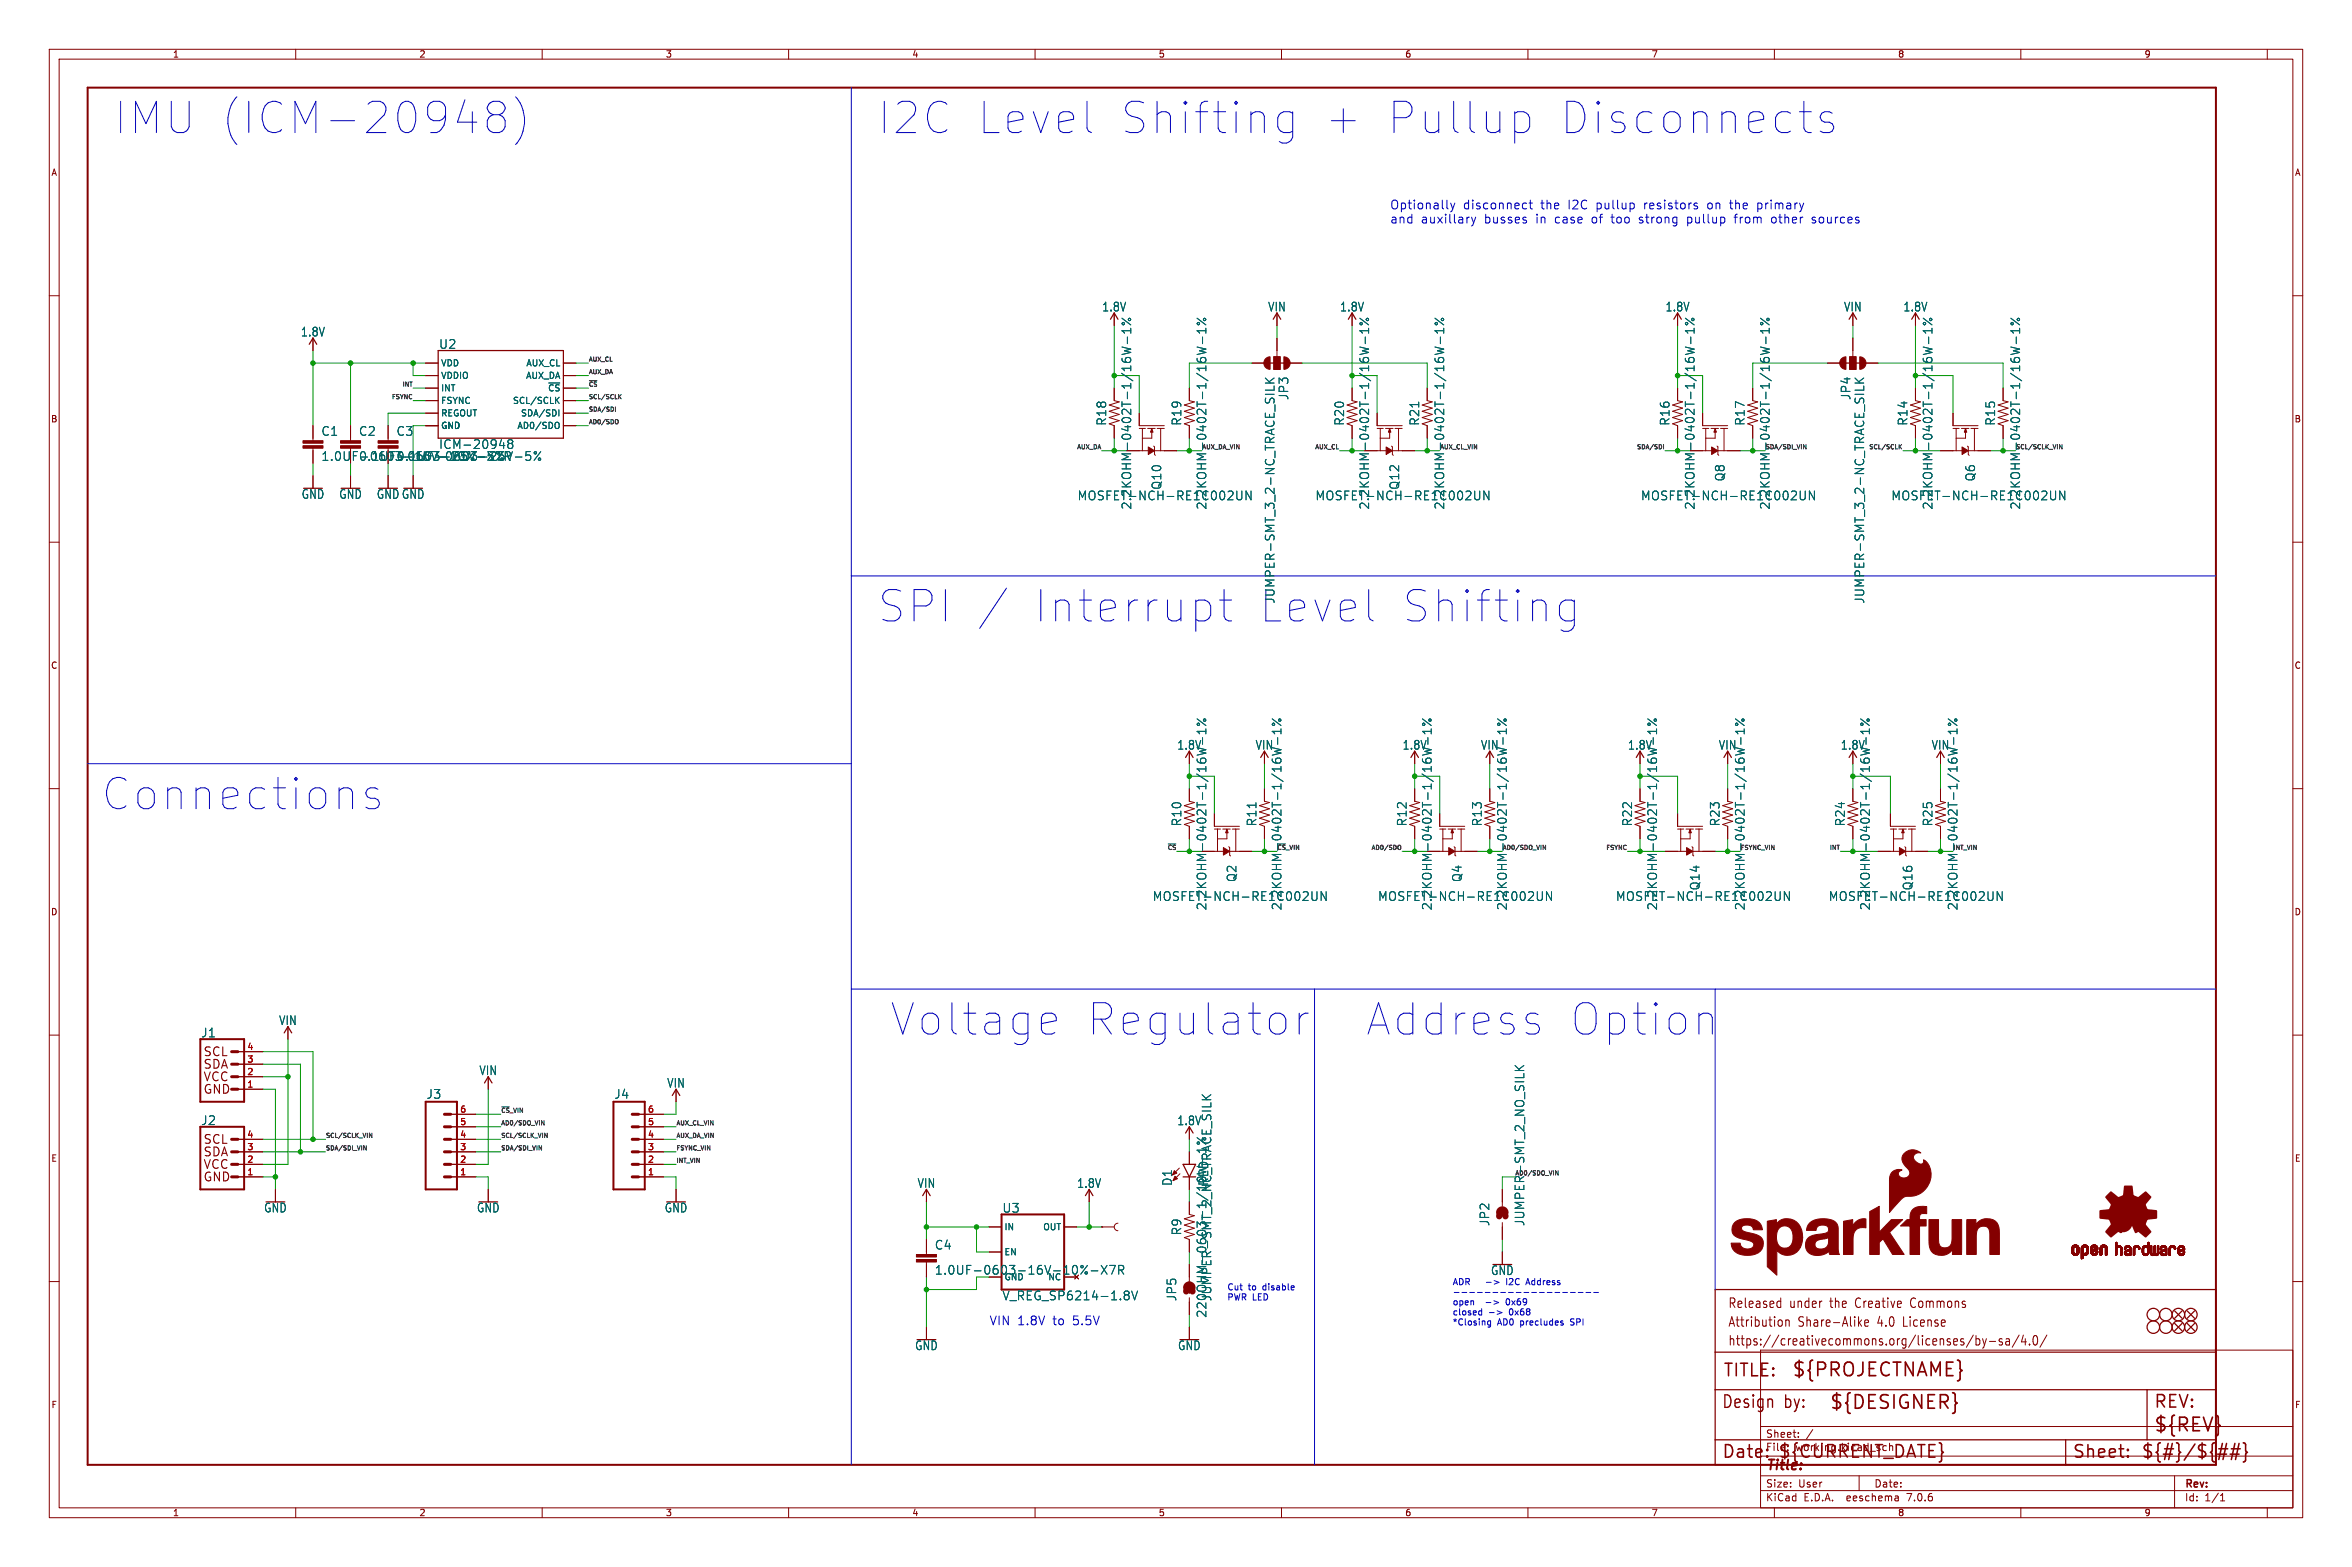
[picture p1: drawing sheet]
<svg xmlns="http://www.w3.org/2000/svg" width="477mm" height="318mm" viewBox="0 0 477 318" stroke-linecap="round" stroke-linejoin="round" font-family="sans-serif">
<defs><g id="words">
<g font-size="8.8" fill="#0000c2">
<text x="22.9" y="27.7">IMU (ICM-20948)</text>
<text x="177.8" y="27.7">I2C Level</text>
<text x="225.5" y="27.7">Shifting</text>
<text x="266.1" y="27.7">+</text>
<text x="278" y="27.7">Pullup</text>
<text x="312.2" y="27.7">Disconnects</text>
<text x="177.8" y="126.8">SPI /</text>
<text x="207.9" y="126.8">Interrupt</text>
<text x="252.8" y="126.8">Level</text>
<text x="281" y="126.8">Shifting</text>
<text x="20.3" y="164.9">Connections</text>
<text x="180.3" y="210.6">Voltage</text>
<text x="219.4" y="210.6">Regulator</text>
<text x="276.9" y="210.6">Address</text>
<text x="317.5" y="210.6">Option</text>
</g>
<g font-size="3.8" fill="#840000">
<text x="363.5" y="279.7">${PROJECTNAME}</text>
<text x="371.1" y="286.3">${DESIGNER}</text>
<text x="436.9" y="290.9">${REV}</text>
</g>
<g font-size="3.5" fill="#840000">
<text x="349.5" y="279.7">TITLE:</text>
<text x="349.2" y="286">Design</text>
<text x="362" y="286">by:</text>
<text x="436.9" y="286">REV:</text>
<text x="349.2" y="296.2">Date:</text>
<text x="360.7" y="296.2">${CURRENT_DATE}</text>
<text x="420.4" y="296.2">Sheet:</text>
<text x="434.3" y="296.2">${#}/${##}</text>
</g>
<text font-size="2.8" fill="#840000" x="358.2" y="298.8">Title:</text>
<g font-size="2.7" fill="#840000">
<text x="350.5" y="269.5">Attribution</text>
<text x="350.5" y="265.6">Released</text>
<text x="363.1" y="265.6">under</text>
<text x="364.8" y="269.5">Share-Alike</text>
<text x="371.5" y="265.6">the</text>
<text x="376.9" y="265.6">Creative</text>
<text x="381.1" y="269.5">4.0</text>
<text x="386.5" y="269.5">License</text>
<text x="388.3" y="265.6">Commons</text>
<text x="350.5" y="273.3">https://creativecommons.org/licenses/by-sa/4.0/</text>
</g>
<g font-size="2.5" fill="#0000c2">
<text x="281.9" y="42.6">Optionally</text>
<text x="281.9" y="45.5">and</text>
<text x="288.2" y="45.5">auxillary</text>
<text x="296.8" y="42.6">disconnect</text>
<text x="301.1" y="45.5">busses</text>
<text x="311.6" y="45.5">in</text>
<text x="312.5" y="42.6">the</text>
<text x="315.5" y="45.5">case</text>
<text x="318.1" y="42.6">I2C</text>
<text x="323.1" y="45.5">of</text>
<text x="323.9" y="42.6">pullup</text>
<text x="327.2" y="45.5">too</text>
<text x="332.9" y="45.5">strong</text>
<text x="333.7" y="42.6">resistors</text>
<text x="342.7" y="45.5">pullup</text>
<text x="346.6" y="42.6">on</text>
<text x="351.3" y="42.6">the</text>
<text x="352.5" y="45.5">from</text>
<text x="356.9" y="42.6">primary</text>
<text x="360" y="45.5">other</text>
<text x="368.3" y="45.5">sources</text>
<text x="200.7" y="269">VIN 1.8V</text>
<text x="213.6" y="269">to</text>
<text x="217.6" y="269">5.5V</text>
</g>
<g font-size="2.5" fill="#006464">
<text x="223.5" y="63.4">1.8V</text>
<text x="257.2" y="63.4">VIN</text>
<text x="271.8" y="63.4">1.8V</text>
<text x="337.8" y="63.4">1.8V</text>
<text x="374" y="63.4">VIN</text>
<text x="386.1" y="63.4">1.8V</text>
<text x="61" y="68.5">1.8V</text>
<text x="89" y="71">U2</text>
<text x="261.6" y="81.2" transform="rotate(-90 261.6 81.2)">JP3</text>
<text x="375.6" y="81.2" transform="rotate(-90 375.6 81.2)">JP4</text>
<text x="65.1" y="88.6">C1</text>
<text x="72.7" y="88.6">C2</text>
<text x="80.4" y="88.6">C3</text>
<text x="224.6" y="86.5" transform="rotate(-90 224.6 86.5)">R18</text>
<text x="239.9" y="86.5" transform="rotate(-90 239.9 86.5)">R19</text>
<text x="272.9" y="86.5" transform="rotate(-90 272.9 86.5)">R20</text>
<text x="288.1" y="86.5" transform="rotate(-90 288.1 86.5)">R21</text>
<text x="338.9" y="86.5" transform="rotate(-90 338.9 86.5)">R16</text>
<text x="354.2" y="86.5" transform="rotate(-90 354.2 86.5)">R17</text>
<text x="387.2" y="86.5" transform="rotate(-90 387.2 86.5)">R14</text>
<text x="405" y="86.5" transform="rotate(-90 405 86.5)">R15</text>
<text x="65.1" y="93.7">1.0UF-0603-16V-10%-X7R</text>
<text x="80.4" y="93.7">0.1UF-0603-25V-5%</text>
<text x="89" y="91.3">ICM-20948</text>
<text x="61.1" y="101.4">GND</text>
<text x="68.7" y="101.4">GND</text>
<text x="76.4" y="101.4">GNDGND</text>
<text x="218.5" y="101.7">MOSFET-NCH-RE1C002UN</text>
<text x="235.8" y="99.4" transform="rotate(-90 235.8 99.4)">Q10</text>
<text x="266.8" y="101.7">MOSFET-NCH-RE1C002UN</text>
<text x="284.1" y="99.4" transform="rotate(-90 284.1 99.4)">Q12</text>
<text x="332.8" y="101.7">MOSFET-NCH-RE1C002UN</text>
<text x="350.1" y="97.7" transform="rotate(-90 350.1 97.7)">Q8</text>
<text x="383.6" y="101.7">MOSFET-NCH-RE1C002UN</text>
<text x="400.9" y="97.7" transform="rotate(-90 400.9 97.7)">Q6</text>
<text x="229.7" y="103.5" transform="rotate(-90 229.7 103.5)">2.2KOHM-0402T-1/16W-1%</text>
<text x="245" y="103.5" transform="rotate(-90 245 103.5)">2.2KOHM-0402T-1/16W-1%</text>
<text x="278" y="103.5" transform="rotate(-90 278 103.5)">2.2KOHM-0402T-1/16W-1%</text>
<text x="293.2" y="103.5" transform="rotate(-90 293.2 103.5)">2.2KOHM-0402T-1/16W-1%</text>
<text x="344" y="103.5" transform="rotate(-90 344 103.5)">2.2KOHM-0402T-1/16W-1%</text>
<text x="359.3" y="103.5" transform="rotate(-90 359.3 103.5)">2.2KOHM-0402T-1/16W-1%</text>
<text x="392.3" y="103.5" transform="rotate(-90 392.3 103.5)">2.2KOHM-0402T-1/16W-1%</text>
<text x="410.1" y="103.5" transform="rotate(-90 410.1 103.5)">2.2KOHM-0402T-1/16W-1%</text>
<text x="258.8" y="122.5" transform="rotate(-90 258.8 122.5)">JUMPER-SMT_3_2-NC_TRACE_SILK</text>
<text x="378.4" y="122.5" transform="rotate(-90 378.4 122.5)">JUMPER-SMT_3_2-NC_TRACE_SILK</text>
<text x="238.8" y="152.3">1.8V</text>
<text x="254.7" y="152.3">VIN</text>
<text x="284.5" y="152.3">1.8V</text>
<text x="300.4" y="152.3">VIN</text>
<text x="330.2" y="152.3">1.8V</text>
<text x="348.6" y="152.3">VIN</text>
<text x="373.4" y="152.3">1.8V</text>
<text x="391.8" y="152.3">VIN</text>
<text x="239.9" y="167.7" transform="rotate(-90 239.9 167.7)">R10</text>
<text x="255.1" y="167.7" transform="rotate(-90 255.1 167.7)">R11</text>
<text x="285.6" y="167.7" transform="rotate(-90 285.6 167.7)">R12</text>
<text x="300.8" y="167.7" transform="rotate(-90 300.8 167.7)">R13</text>
<text x="331.3" y="167.7" transform="rotate(-90 331.3 167.7)">R22</text>
<text x="349.1" y="167.7" transform="rotate(-90 349.1 167.7)">R23</text>
<text x="374.5" y="167.7" transform="rotate(-90 374.5 167.7)">R24</text>
<text x="392.3" y="167.7" transform="rotate(-90 392.3 167.7)">R25</text>
<text x="251.1" y="179" transform="rotate(-90 251.1 179)">Q2</text>
<text x="296.8" y="179" transform="rotate(-90 296.8 179)">Q4</text>
<text x="233.8" y="183">MOSFET-NCH-RE1C002UN</text>
<text x="245" y="184.8" transform="rotate(-90 245 184.8)">2.2KOHM-0402T-1/16W-1%</text>
<text x="260.2" y="184.8" transform="rotate(-90 260.2 184.8)">2.2KOHM-0402T-1/16W-1%</text>
<text x="279.5" y="183">MOSFET-NCH-RE1C002UN</text>
<text x="290.7" y="184.8" transform="rotate(-90 290.7 184.8)">2.2KOHM-0402T-1/16W-1%</text>
<text x="305.9" y="184.8" transform="rotate(-90 305.9 184.8)">2.2KOHM-0402T-1/16W-1%</text>
<text x="327.8" y="183">MOSFET-NCH-RE1C002UN</text>
<text x="336.4" y="184.8" transform="rotate(-90 336.4 184.8)">2.2KOHM-0402T-1/16W-1%</text>
<text x="345" y="180.7" transform="rotate(-90 345 180.7)">Q14</text>
<text x="354.2" y="184.8" transform="rotate(-90 354.2 184.8)">2.2KOHM-0402T-1/16W-1%</text>
<text x="370.9" y="183">MOSFET-NCH-RE1C002UN</text>
<text x="379.6" y="184.8" transform="rotate(-90 379.6 184.8)">2.2KOHM-0402T-1/16W-1%</text>
<text x="388.2" y="180.7" transform="rotate(-90 388.2 180.7)">Q16</text>
<text x="397.4" y="184.8" transform="rotate(-90 397.4 184.8)">2.2KOHM-0402T-1/16W-1%</text>
<text x="56.5" y="208.2">VIN</text>
<text x="40.7" y="210.7">J1</text>
<text x="97.2" y="218.3">VIN</text>
<text x="135.3" y="220.9">VIN</text>
<text x="86.5" y="223.1">J3</text>
<text x="124.6" y="223.1">J4</text>
<text x="40.7" y="228.4">J2</text>
<text x="238.8" y="228.5">1.8V</text>
<text x="186.1" y="241.2">VIN</text>
<text x="218.5" y="241.2">1.8V</text>
<text x="238" y="240.7" transform="rotate(-90 238 240.7)">D1</text>
<text x="245.3" y="240.7" transform="rotate(-90 245.3 240.7)">RED</text>
<text x="53.5" y="246.2">GND</text>
<text x="96.7" y="246.2">GND</text>
<text x="134.8" y="246.2">GND</text>
<text x="203.3" y="246.2">U3</text>
<text x="239.9" y="250.7" transform="rotate(-90 239.9 250.7)">R9</text>
<text x="302.4" y="248.8" transform="rotate(-90 302.4 248.8)">JP2</text>
<text x="309.5" y="248.8" transform="rotate(-90 309.5 248.8)">JUMPER-SMT_2_NO_SILK</text>
<text x="189.6" y="253.7">C4</text>
<text x="189.6" y="258.8">1.0UF-0603-16V-10%-X7R</text>
<text x="302.4" y="258.9">GND</text>
<text x="203.3" y="264">V_REG_SP6214-1.8V</text>
<text x="238.9" y="264.1" transform="rotate(-90 238.9 264.1)">JP5</text>
<text x="245" y="267.4" transform="rotate(-90 245 267.4)">220OHM-0603-1/10W-1%</text>
<text x="246" y="264.1" transform="rotate(-90 246 264.1)">JUMPER-SMT_2_NC_TRACE_SILK</text>
<text x="185.6" y="274.1">GND</text>
<text x="238.9" y="274.1">GND</text>
</g>
<g font-size="2.5" fill="#840000">
<text x="72.7" y="93.7">0.1UF-0603-25V-5%</text>
<text x="41.1" y="214.6">SCL</text>
<text x="41.1" y="217.1">SDA</text>
<text x="41.1" y="219.7">VCC</text>
<text x="41.1" y="222.2">GND</text>
<text x="41.1" y="232.4">SCL</text>
<text x="41.1" y="240">GND</text>
<text x="41.1" y="234.9">SDA</text>
<text x="41.1" y="237.4">VCC</text>
</g>
<g font-size="2.1" fill="#840000">
<text x="358.2" y="291.9">Sheet:</text>
<text x="358.2" y="294.6">File:</text>
<text x="364.3" y="294.6">working.kicad_sch</text>
<text x="358.2" y="304.8">KiCad</text>
<text x="358.2" y="302">Size:</text>
<text x="364.8" y="302">User</text>
<text x="365.9" y="304.8">E.D.A.</text>
<text x="374.8" y="304.8">eeschema</text>
<text x="380.2" y="302">Date:</text>
<text x="387.2" y="304.8">7.0.6</text>
<text x="443.2" y="302.2">Rev:</text>
<text x="443.2" y="304.8">Id:</text>
<text x="447.3" y="304.8">1/1</text>
</g>
<g font-size="1.8" fill="#840000">
<text x="35" y="11.9">1</text>
<text x="85" y="11.9">2</text>
<text x="135" y="11.9">3</text>
<text x="185" y="11.9">4</text>
<text x="235" y="11.9">5</text>
<text x="285" y="11.9">6</text>
<text x="335" y="11.9">7</text>
<text x="385" y="11.9">8</text>
<text x="435" y="11.9">9</text>
<text x="10.3" y="35.9">A</text>
<text x="465.5" y="35.9">A</text>
<text x="10.3" y="85.9">B</text>
<text x="465.4" y="85.9">B</text>
<text x="10.3" y="135.9">C</text>
<text x="465.4" y="135.9">C</text>
<text x="10.3" y="185.9">D</text>
<text x="465.4" y="185.9">D</text>
<text x="10.3" y="235.9">E</text>
<text x="465.5" y="235.9">E</text>
<text x="10.3" y="285.9">F</text>
<text x="465.5" y="285.9">F</text>
<text x="35" y="307.8">1</text>
<text x="85" y="307.8">2</text>
<text x="135" y="307.8">3</text>
<text x="185" y="307.8">4</text>
<text x="235" y="307.8">5</text>
<text x="285" y="307.8">6</text>
<text x="335" y="307.8">7</text>
<text x="385" y="307.8">8</text>
<text x="435" y="307.8">9</text>
</g>
<g font-size="1.8" fill="#006464">
<text x="89.4" y="74.5">VDD</text>
<text x="89.4" y="77.1">VDDIO</text>
<text x="106.6" y="77.1">AUX_DA</text>
<text x="106.7" y="74.5">AUX_CL</text>
<text x="89.4" y="82.1">FSYNC</text>
<text x="89.4" y="79.6">INT</text>
<text x="104" y="82.1">SCL/SCLK</text>
<text x="111.1" y="79.6">~{CS}</text>
<text x="89.4" y="84.7">REGOUT</text>
<text x="89.4" y="87.2">GND</text>
<text x="104.9" y="87.2">AD0/SDO</text>
<text x="105.6" y="84.7">SDA/SDI</text>
<text x="203.7" y="249.8">IN</text>
<text x="211.6" y="249.8">OUT</text>
<text x="203.7" y="254.9">EN</text>
<text x="203.7" y="259.9">GND</text>
<text x="212.6" y="259.9">NC</text>
</g>
<g font-size="1.8" fill="#a90000">
<text x="50.1" y="215.6">3</text>
<text x="50.1" y="213.1">4</text>
<text x="50.1" y="220.7">1</text>
<text x="50.1" y="218.2">2</text>
<text x="93.3" y="225.8">6</text>
<text x="131.4" y="225.8">6</text>
<text x="50.1" y="233.4">3</text>
<text x="50.1" y="230.9">4</text>
<text x="93.3" y="233.4">3</text>
<text x="93.3" y="230.9">4</text>
<text x="93.3" y="228.3">5</text>
<text x="131.4" y="233.4">3</text>
<text x="131.4" y="230.9">4</text>
<text x="131.4" y="228.3">5</text>
<text x="50.1" y="238.5">1</text>
<text x="50.1" y="236">2</text>
<text x="93.3" y="238.5">1</text>
<text x="93.3" y="236">2</text>
<text x="131.4" y="238.5">1</text>
<text x="131.4" y="236">2</text>
</g>
<g font-size="1.8" fill="#0000c2">
<text x="248.9" y="261.9">Cut</text>
<text x="248.9" y="263.9">PWR LED</text>
<text x="253.2" y="261.9">to</text>
<text x="256.3" y="261.9">disable</text>
<text x="294.6" y="260.8">ADR</text>
<text x="306.1" y="260.8">I2C</text>
<text x="310.4" y="260.8">Address</text>
<text x="294.6" y="264.9">open</text>
<text x="294.6" y="266.9">closed</text>
<text x="294.6" y="269">*Closing</text>
<text x="303.8" y="269">AD0</text>
<text x="305.8" y="264.9">0x69</text>
<text x="306.3" y="266.9">0x68</text>
<text x="308.5" y="269">precludes</text>
<text x="318.9" y="269">SPI</text>
</g>
<g font-size="1.2" fill="#0f0f0f">
<text x="119.4" y="73.4">AUX_CL</text>
<text x="119.4" y="76">AUX_DA</text>
<text x="79.3" y="81">FSYNC</text>
<text x="81.5" y="78.5">INT</text>
<text x="119.4" y="81">SCL/SCLK</text>
<text x="119.4" y="78.5">~{CS}</text>
<text x="119.4" y="83.6">SDA/SDI</text>
<text x="119.4" y="86.1">AD0/SDO</text>
<text x="218.4" y="91.2">AUX_DA</text>
<text x="266.7" y="91.2">AUX_CL</text>
<text x="332" y="91.2">SDA/SDI</text>
<text x="379.1" y="91.2">SCL/SCLK</text>
<text x="236.7" y="172.5">~{CS}</text>
<text x="278.1" y="172.5">AD0/SDO</text>
<text x="325.7" y="172.5">FSYNC</text>
<text x="371.1" y="172.5">INT</text>
<text x="101.6" y="225.8">~{CS}_VIN</text>
<text x="66" y="233.4">SDA/SDI_VIN</text>
<text x="66" y="230.9">SCL/SCLK_VIN</text>
<text x="101.6" y="230.9">SCL/SCLK_VIN</text>
<text x="101.6" y="228.4">AD0/SDO_VIN</text>
<text x="101.6" y="233.4">SDA/SDI_VIN</text>
<text x="137.2" y="233.4">FSYNC_VIN</text>
<text x="137.2" y="228.4">AUX_CL_VIN</text>
<text x="137.2" y="230.9">AUX_DA_VIN</text>
<text x="137.2" y="236">INT_VIN</text>
</g>
<g font-size="1.2" fill="#006464">
<text x="243.8" y="91.2">AUX_DA_VIN</text>
<text x="292.1" y="91.2">AUX_CL_VIN</text>
<text x="358.1" y="91.2">SDA/SDI_VIN</text>
<text x="408.9" y="91.2">SCL/SCLK_VIN</text>
<text x="259.1" y="172.5">~{CS}_VIN</text>
<text x="304.8" y="172.5">AD0/SDO_VIN</text>
<text x="353.1" y="172.5">FSYNC_VIN</text>
<text x="396.2" y="172.5">INT_VIN</text>
<text x="307.3" y="238.5">AD0/SDO_VIN</text>
</g>
</g></defs>
<g fill="none" stroke="#840000" stroke-width=".2">
<path d="M10 10h457.2v297.9h-457.2zM12 12h453.2v293.9h-453.2zM60 10v2M110 10v2M160 10v2M210 10v2M260 10v2M310 10v2M360 10v2M410 10v2M460 10v2M10 60h2"/>
<path d="M465.2 60h2M63.5 68.6v2.5M86.4 78.7h2.5M86.4 73.7h2.5M86.4 76.2h2.5M114.3 78.7h2.5M114.3 73.7h2.5M114.3 76.2h2.5M226.1 63.5v2.5M226.1 78.7v2.6l1 .2-2.1 .7 2.1 .6-2.1 .6 2.1 .7-2.1 .6 2.1 .6-2.1 .7 1.1 .4v2.5M241.3 78.7v2.6l1 .2-2 .7 2 .6-2 .6 2 .7-2 .6 2 .6-2 .7 1 .4v2.5M254 73.7h2.5"/>
<path d="M258.4 72.4h1.3v2.5h-1.3zM259.1 63.5v2.5M259.1 68.6v3.8M261.6 73.7h2.6M274.3 63.5v2.5M274.3 78.7v2.6l1 .2-2 .7 2 .6-2 .6 2 .7-2 .6 2 .6-2 .7 1 .4v2.5M289.6 78.7v2.6l1 .2-2.1 .7 2.1 .6-2.1 .6 2.1 .7-2.1 .6 2.1 .6-2.1 .7 1.1 .4v2.5M340.4 63.5v2.5M340.4 78.7v2.6l1 .2-2.1 .7 2.1 .6-2.1 .6 2.1 .7-2.1 .6 2.1 .6-2.1 .7 1.1 .4v2.5M355.6 78.7v2.6l1 .2-2 .7 2 .6-2 .6 2 .7-2 .6 2 .6-2 .7 1 .4v2.5M370.8 73.7h2.6M375.3 72.4h1.3v2.5h-1.3z"/>
<path d="M375.9 63.5v2.5M375.9 68.6v3.8M378.5 73.7h2.5M388.6 63.5v2.5M388.6 78.7v2.6l1 .2-2 .7 2 .6-2 .6 2 .7-2 .6 2 .6-2 .7 1 .4v2.5M406.4 78.7v2.6l1 .2-2 .7 2 .6-2 .6 2 .7-2 .6 2 .6-2 .7 1 .4v2.5M63.5 86.4v3M63.5 90.9v3.1M63.5 96.5v2.6M71.1 86.4v3M71.1 90.9v.5M71.1 96.5v2.6"/>
<path d="M78.7 86.4v3M78.7 90.9v.5M78.7 96.5v2.6M83.8 96.5v2.6M86.4 83.8h2.5M86.4 81.3h2.5M86.4 86.4h2.5M114.3 83.8h2.5M114.3 81.3h2.5M114.3 86.4h2.5M228.6 91.4h4.4M231.1 83.8v2.6h5.1"/>
<path d="M231.1 86.9h1.3M231.8 86.9v4.5M232.8 86.9h1.6M233.7 87.7v1.2h-1.9M234.1 90.5l.1 .2v1.5l.2 .2M234.2 91.4h4.6M234.8 86.9h1.4M235.5 86.9v4.5M276.9 91.4h4.3M279.4 83.8v2.6h5.1M279.4 86.9h1.2M280 86.9v4.5"/>
<path d="M281.1 86.9h1.5M281.9 87.7v1.2h-1.9M282.3 90.5l.2 .2v1.5l.2 .2M282.5 91.4h4.5M283 86.9h1.5M283.7 86.9v4.5M342.9 91.4h4.4M345.4 83.8v2.6h5.1M345.4 86.9h1.3M346.1 86.9v4.5M347.1 86.9h1.6M348 87.7v1.2h-1.9"/>
<path d="M348.4 90.5l.1 .2v1.5l.2 .2M348.5 91.4h4.6M349.1 86.9h1.4M349.8 86.9v4.5M393.7 91.4h4.4M396.2 83.8v2.6h5.1M396.2 86.9h1.3M396.9 86.9v4.5M397.9 86.9h1.6M398.8 87.7v1.2h-1.9M399.2 90.5l.1 .2v1.5l.2 .2M399.3 91.4h4.6"/>
<path d="M399.9 86.9h1.4M400.6 86.9v4.5M10 110h2M465.2 110h2M10 160h2M241.3 152.4v2.5M256.5 152.4v2.5M287 152.4v2.5M302.3 152.4v2.5M332.7 152.4v2.5M350.5 152.4v2.5M375.9 152.4v2.5"/>
<path d="M393.7 152.4v2.5M465.2 160h2M241.3 160v2.6l1 .2-2 .6 2 .7-2 .6 2 .7-2 .6 2 .6-2 .7 1 .3v2.6M243.8 172.7h4.4M246.4 165.1v2.5h5.1M246.4 168.2h1.2M247 168.2v4.5M248.1 168.2h1.5M248.9 169v1.2h-1.9M249.3 171.8l.2 .2v1.5l.2 .2M249.5 172.7h4.5M250 168.2h1.5"/>
<path d="M250.7 168.2v4.5M256.5 160v2.6l1.1 .2-2.1 .6 2.1 .7-2.1 .6 2.1 .7-2.1 .6 2.1 .6-2.1 .7 1 .3v2.6M287 160v2.6l1 .2-2 .6 2 .7-2 .6 2 .7-2 .6 2 .6-2 .7 1 .3v2.6M289.6 172.7h4.3M292.1 165.1v2.5h5.1M292.1 168.2h1.2M292.7 168.2v4.5M293.8 168.2h1.5M294.6 169v1.2h-1.9M295 171.8l.2 .2v1.5l.2 .2M295.2 172.7h4.5M295.7 168.2h1.5"/>
<path d="M296.4 168.2v4.5M302.3 160v2.6l1 .2-2.1 .6 2.1 .7-2.1 .6 2.1 .7-2.1 .6 2.1 .6-2.1 .7 1.1 .3v2.6M332.7 160v2.6l1.1 .2-2.1 .6 2.1 .7-2.1 .6 2.1 .7-2.1 .6 2.1 .6-2.1 .7 1 .3v2.6M337.8 172.7h4.4M340.4 165.1v2.5h5M340.4 168.2h1.2M341 168.2v4.5M342.1 168.2h1.5M342.9 169v1.2h-1.9M343.3 171.8l.2 .2v1.5l.1 .2M343.5 172.7h4.5M344 168.2h1.4"/>
<path d="M344.7 168.2v4.5M350.5 160v2.6l1 .2-2 .6 2 .7-2 .6 2 .7-2 .6 2 .6-2 .7 1 .3v2.6M375.9 160v2.6l1 .2-2 .6 2 .7-2 .6 2 .7-2 .6 2 .6-2 .7 1 .3v2.6M381 172.7h4.4M383.5 165.1v2.5h5.1M383.5 168.2h1.3M384.2 168.2v4.5M385.2 168.2h1.6M386.1 169v1.2h-1.9M386.5 171.8l.1 .2v1.5l.2 .2M386.6 172.7h4.6M387.2 168.2h1.4"/>
<path d="M387.9 168.2v4.5M393.7 160v2.6l1 .2-2 .6 2 .7-2 .6 2 .7-2 .6 2 .6-2 .7 1 .3v2.6M10 210h2M48.3 218.4h5M48.3 215.9h5M48.3 213.4h5M58.4 208.3v2.5M99.1 218.4v2.6M465.2 210h2M48.3 238.8h5M48.3 236.2h5M48.3 233.7h5"/>
<path d="M48.3 231.1h5M48.3 221h5M91.4 238.8h5.1M91.4 236.2h5.1M91.4 233.7h5.1M91.4 231.1h5.1M91.4 228.6h5.1M91.4 226.1h5.1M129.5 238.8h5.1M129.5 236.2h5.1M129.5 233.7h5.1M129.5 231.1h5.1"/>
<path d="M129.5 228.6h5.1M129.5 226.1h5.1M137.2 221v2.5M239.3 237l-1.4 1.4M239.4 238.1l-1.4 1.4M241.3 228.6v2.5M241.3 233.7v2.5M241.3 238.8v2.5M10 260h2M55.9 241.3v2.5M99.1 241.3v2.5M137.2 241.3v2.5"/>
<path d="M188 241.3v2.5M188 251.5v3M188 256v3.1M200.7 248.9h2.5M200.7 254h2.5M215.9 248.9h2.5M221 241.3v2.5M223.5 248.9h.1M223.5 248.9h2.6M226.8 248.2a.76 .76 0 0 0-.7 .7 .76 .76 0 0 0 .7 .8M241.3 243.8v2.6l1 .2-2 .7 2 .6-2 .6 2 .7-2 .6 2 .6-2 .7 1 .4v2.5M241.3 256.5v3.5"/>
<path d="M304.8 241.3v3.4M304.8 248v3.5M304.8 254v2.5M465.2 260h2M188 269.2v2.6M241.3 263.3v3.4M241.3 269.2v2.6M357.2 273.9h108v32h-108zM357.2 299.4h108M357.2 295.4h108M357.2 289.4h108M364.9 291.4v.2"/>
<path d="M364.9 290.7v.1M367.8 290l-1.3 1.9M377.2 299.4v3M441.2 299.4v6.5M60 305.9v2M110 305.9v2M160 305.9v2M210 305.9v2M260 305.9v2M310 305.9v2M357.2 302.4h108M360 305.9v2"/>
<path d="M385.1 303.6v.9M385.1 304.4l-.1 .1M385.1 303.8l-.1 .1M410 305.9v2M450.5 304.5h.9M450.5 303.4l.4-.4v1.5M460 305.9v2"/>
</g>
<g fill="none" stroke="#006464" stroke-width=".2">
<path d="M227.6 70.4l1.8 .4-1.3 .4 1.3 .3-1.8 .4M227.6 64.6l1.8 1.3M228.7 68.4v1.3M229.4 67.1h-1.8l.5 .5M229.4 66.6v1M242.9 70.4l1.8 .4-1.3 .4 1.3 .3-1.8 .4M242.9 64.6l1.8 1.3M244 68.4v1.3M244.7 66.6v1M244.7 67.1h-1.8l.5 .5M256.7 77.7h1.8M256.7 76.7l1 1"/>
<path d="M258.5 78.3v.8M258.5 76.7l-1 .8M275.9 70.4l1.8 .4-1.3 .4 1.3 .3-1.8 .4M275.9 64.6l1.8 1.3M277 68.4v1.3M277.7 67.1h-1.8l.5 .5M277.7 66.6v1M291.1 70.4l1.8 .4-1.3 .4 1.3 .3-1.8 .4M291.1 64.6l1.8 1.3M292.2 68.4v1.3M292.9 67.1h-1.8l.5 .5M292.9 66.6v1"/>
<path d="M341.9 70.4l1.8 .4-1.3 .4 1.3 .3-1.8 .4M341.9 64.6l1.8 1.3M343 68.4v1.3M343.7 67.1h-1.8l.5 .5M343.7 66.6v1M357.2 70.4l1.8 .4-1.3 .4 1.3 .3-1.8 .4M357.2 64.6l1.8 1.3M358.3 68.4v1.3M359 67.1h-1.8l.5 .5M359 66.6v1M376.4 77.7h1.7M376.4 76.7l1 1"/>
<path d="M378.1 78.3v.8M378.1 76.7l-1 .8M390.2 70.4l1.8 .4-1.3 .4 1.3 .3-1.8 .4M390.2 64.6l1.8 1.3M391.3 68.4v1.3M392 67.1h-1.8l.5 .5M392 66.6v1M408 70.4l1.8 .4-1.3 .4 1.3 .3-1.8 .4M408 64.6l1.8 1.3M409.1 68.4v1.3M409.8 66.6v1M409.8 67.1h-1.8l.5 .5"/>
<path d="M101.3 90.4h1.1M102.2 89.8v1.2M103.4 90l-.4-.4 .4-.4 .5 .1 .1 .2-.3 .5M103.4 90l-.4 .3v.3l.4 .4 .5-.1 .1-.3v-.3l-.3-.3M103.4 90h.3M104 91.6l-.6 1.8M104.5 92.7h1.4M107.6 91.6h-.8l-.1 .9 .2-.2 .6 .1 .2 .2-.1 .6-.3 .2h-.4l-.2-.2M109.7 91.6l-1.3 1.8M112.9 81.1l.5 .8M113.1 85.7l.3 .4v.7l-.3 .1M113.4 83.1v1.3"/>
<path d="M113.4 80.6l-.7 .7M250.9 99.6v1.5l.4 .3 .5-.1 .2-.2v-1.5M253.8 99.6v1.8l-1-1.8v1.8M299.2 99.6v1.5l.3 .3 .5-.1 .2-.2v-1.5M302.1 99.6v1.8l-1-1.8v1.8M365.2 99.6v1.5l.4 .3 .5-.1 .2-.2v-1.5M368.1 99.6v1.8l-1-1.8v1.8M416 99.6v1.5l.4 .3 .5-.1 .2-.2v-1.5M418.9 99.6v1.8l-1-1.8v1.8M242.9 151.7l1.8 .4-1.3 .3 1.3 .4-1.8 .4M242.9 145.8l1.8 1.4M244 149.6v1.4"/>
<path d="M244.7 148.4h-1.8l.5 .5M244.7 147.9v1M258.1 151.7l1.8 .4-1.3 .3 1.3 .4-1.8 .4M258.1 145.8l1.8 1.4M259.2 149.6v1.4M259.9 147.9v1M259.9 148.4h-1.8l.5 .5M288.6 151.7l1.8 .4-1.3 .3 1.3 .4-1.8 .4M288.6 145.8l1.8 1.4M289.7 149.6v1.4M290.4 148.4h-1.8l.5 .5M290.4 147.9v1"/>
<path d="M303.8 151.7l1.8 .4-1.3 .3 1.3 .4-1.8 .4M303.8 145.8l1.8 1.4M304.9 149.6v1.4M305.6 148.4h-1.8l.5 .5M305.6 147.9v1M334.3 151.7l1.8 .4-1.3 .3 1.3 .4-1.8 .4M334.3 145.8l1.8 1.4M335.4 149.6v1.4M336.1 148.4h-1.8l.5 .5M336.1 147.9v1M352.1 151.7l1.8 .4-1.3 .3 1.3 .4-1.8 .4M352.1 145.8l1.8 1.4"/>
<path d="M353.2 149.6v1.4M353.9 148.4h-1.8l.5 .5M353.9 147.9v1M377.5 151.7l1.8 .4-1.3 .3 1.3 .4-1.8 .4M377.5 145.8l1.8 1.4M378.6 149.6v1.4M379.3 148.4h-1.8l.5 .5M379.3 147.9v1M395.3 151.7l1.8 .4-1.3 .3 1.3 .4-1.8 .4M395.3 145.8l1.8 1.4M396.4 149.6v1.4M397.1 148.4h-1.8l.5 .5"/>
<path d="M397.1 147.9v1M266.2 180.9v1.4l.3 .4 .5-.1 .2-.3v-1.4M269.1 180.9v1.8l-1.1-1.8v1.8M311.9 180.9v1.4l.3 .4 .5-.1 .2-.3v-1.4M314.8 180.9v1.8l-1-1.8v1.8M360.2 180.9v1.4l.3 .4 .5-.1 .2-.3v-1.4M363 180.9v1.8l-1-1.8v1.8M403.3 180.9v1.4l.4 .4 .5-.1 .2-.3v-1.4M406.2 180.9v1.8l-1-1.8v1.8M307.4 216.2l1 1M309.2 216.2l-1 .7M242.9 230.8l1.8 1.4"/>
<path d="M243.3 231.7l-.2-.1-.2 .3 .2 .3 .2-.1M243.9 222.1l1 1M244.7 233.3h-1.8l.4 .4M245.7 222.1l-1 .8M220.6 256.7l-1.3 1.8M221.4 257.8h1.3M223.4 256.7l1.2 1.8M224.6 256.7l-1.2 1.8M225.1 256.7h1.2l-.8 1.8M227 257.7l.8-.1 .2-.3-.1-.4-.2-.2h-.7v1.8M227.4 257.7l.6 .8M228.4 261.9h.4l.3 .4-.3 .4"/>
<path d="M228.4 262.7h.4M228.8 262.7l.3 .3v.4l-.3 .3h-.4M229.6 261.9l.6 1.8 .6-1.8"/>
<circle cx="227.9" cy="65.7" r=".25"/>
<circle cx="229.2" cy="64.8" r=".25"/>
<circle cx="243.1" cy="65.7" r=".25"/>
<circle cx="244.4" cy="64.8" r=".25"/>
<circle cx="276.2" cy="65.7" r=".24"/>
<circle cx="277.4" cy="64.8" r=".25"/>
<circle cx="291.4" cy="65.7" r=".24"/>
<circle cx="292.7" cy="64.8" r=".25"/>
<circle cx="342.2" cy="65.7" r=".24"/>
<circle cx="343.5" cy="64.8" r=".25"/>
<circle cx="357.4" cy="65.7" r=".24"/>
<circle cx="358.7" cy="64.8" r=".25"/>
<circle cx="390.5" cy="65.7" r=".24"/>
<circle cx="391.7" cy="64.8" r=".25"/>
<circle cx="408.2" cy="65.7" r=".24"/>
<circle cx="409.5" cy="64.8" r=".25"/>
<circle cx="108.6" cy="91.9" r=".25"/>
<circle cx="109.5" cy="93.2" r=".25"/>
<circle cx="243.1" cy="146.9" r=".25"/>
<circle cx="244.4" cy="146.1" r=".25"/>
<circle cx="258.4" cy="146.9" r=".24"/>
<circle cx="259.6" cy="146.1" r=".25"/>
<circle cx="288.9" cy="146.9" r=".24"/>
<circle cx="290.1" cy="146.1" r=".25"/>
<circle cx="304.1" cy="146.9" r=".24"/>
<circle cx="305.4" cy="146.1" r=".25"/>
<circle cx="334.6" cy="146.9" r=".24"/>
<circle cx="335.8" cy="146.1" r=".25"/>
<circle cx="352.4" cy="146.9" r=".24"/>
<circle cx="353.6" cy="146.1" r=".25"/>
<circle cx="377.8" cy="146.9" r=".24"/>
<circle cx="379" cy="146.1" r=".25"/>
<circle cx="395.5" cy="146.9" r=".24"/>
<circle cx="396.8" cy="146.1" r=".25"/>
<circle cx="220.4" cy="258.3" r=".25"/>
</g>
<g fill="none" stroke="#840000" stroke-width=".25">
<path d="M62.7 69.8l.8-1.2 .8 1.2M88.9 71.1h25.4v17.8h-25.4zM225.3 64.8l.8-1.3 .7 1.3M257.3 73.7h3.8M258.3 64.8l.8-1.3 .7 1.3M273.6 64.8l.7-1.3 .8 1.3M339.6 64.8l.8-1.3 .7 1.3M373.9 73.7h3.8M375.2 64.8l.7-1.3 .8 1.3M387.9 64.8l.7-1.3 .8 1.3M240.5 153.7l.8-1.3 .8 1.3M255.8 153.7l.7-1.3 .8 1.3"/>
<path d="M286.3 153.7l.7-1.3 .8 1.3M301.5 153.7l.8-1.3 .7 1.3M332 153.7l.7-1.3 .8 1.3M349.8 153.7l.7-1.3 .8 1.3M375.2 153.7l.7-1.3 .8 1.3M392.9 153.7l.8-1.3 .8 1.3M57.7 209.5l.7-1.2 .8 1.2M98.3 219.7l.8-1.3 .7 1.3M136.4 222.2l.8-1.2 .7 1.2M240 238.8h2.6M240 236.2h2.6l-1.3 2.6zM240.5 229.9l.8-1.3 .8 1.3"/>
<path d="M187.2 242.6l.8-1.3 .7 1.3M220.2 242.6l.8-1.3 .7 1.3M241.3 260.6v1.8M348 261.6h101.6v35.6h-101.6zM348 274.3h101.6M441.2 265.9l1.5 1.6M441.2 268.5l1.5 1.5M442.7 265.9l-1.5 1.6M442.7 268.5l-1.5 1.5M443.7 268.5l1.6 1.5M443.7 265.9l1.6 1.6M445.3 265.9l-1.6 1.6"/>
<path d="M445.3 268.5l-1.6 1.5M348 292.1h101.6M348 281.9h101.6M419.1 292.1v5.1M435.6 281.9v10.2"/>
<circle cx="436.9" cy="269.2" r="1.27"/>
<circle cx="436.9" cy="266.7" r="1.27"/>
<circle cx="439.4" cy="266.7" r="1.27"/>
<circle cx="439.4" cy="269.2" r="1.27"/>
<circle cx="442" cy="269.2" r="1.27"/>
<circle cx="442" cy="266.7" r="1.27"/>
<circle cx="444.5" cy="266.7" r="1.27"/>
<circle cx="444.5" cy="269.2" r="1.27"/>
</g>
<g fill="#840000" stroke="#840000" stroke-width=".2">
<path d="M363.8 251h1.9v.7l-.4 1.3-1.7-.8z"/>
<path d="M379.3 245.8l2-1.1v5.3l2.4-2.6h2.3l-2.6 2.6 2.9 4.5h-2.3l-2-3.2-.7 .8v2.4h-2z"/>
<path d="M368.7 250.4l1.3-.1 .2 1-1.2 .2z"/>
<path d="M374 247.8l1.9-.4v1.3a2.34 2.34 0 0 1 2.7-1.4v1.8h-.4a1.92 1.92 0 0 0-2.2 2.2v3.2h-2z"/>
<path d="M391.4 247.4h1.9v2a7.9 7.9 0 0 0 .3 3.3 1.43 1.43 0 0 0 1.6 .3 1.43 1.43 0 0 0 .8-1.4v-4.2h2v7.1h-1.2a.52 .52 0 0 1-.6-.1 .52 .52 0 0 1-.1-.6v-.3a2.68 2.68 0 0 1-4.5 0l-.2-1.1z"/>
<path d="M399 247.4h1.9v1a2.68 2.68 0 0 1 4.5 .1l.2 1 .1 5h-2v-2a7.9 7.9 0 0 0-.3-3.3 1.42 1.42 0 0 0-1.6-.3 1.42 1.42 0 0 0-.8 1.4v4.2h-2z"/>
<path d="M358.6 247.8l1.8-.4v.9a2.88 2.88 0 0 1 3-1 2.88 2.88 0 0 1 2.1 2.3l.2 1.4h-1.9a1.87 1.87 0 0 0-2.1-2.2 2.39 2.39 0 0 0-1.2 3 1.6 1.6 0 0 0 1.4 1.4 1.6 1.6 0 0 0 1.7-1l1.7 .8a2.81 2.81 0 0 1-4.8 .6v5.1l-1.9-1.7z"/>
<path d="M352 248a4.4 4.4 0 0 1 4.9 0l.6 .9 .1 .6h-1.9a1.43 1.43 0 0 0-2.1-.8l-.3 .3a.88 .88 0 0 0 1.1 1 6.3 6.3 0 0 1 3 1.1 2.23 2.23 0 0 1-1.7 3.5 4 4 0 0 1-4.2-1.2l-.3-1.2h1.9a1.51 1.51 0 0 0 1.2 1.2 1.51 1.51 0 0 0 1.5-.7 .85 .85 0 0 0-.9-1 7.5 7.5 0 0 1-3.1-1.1 1.96 1.96 0 0 1 .2-2.6z"/>
<path d="M388.1 245.3a4.3 4.3 0 0 1 2.8-.5l-.1 1.4a.95 .95 0 0 0-1.3 .9v.3h1.3v1.3h-1.3v5.8h-2v-5.8h-1.9l.8-.8a.99 .99 0 0 1 1.1-.5v-.2a2.68 2.68 0 0 1 .6-1.9z"/>
<path d="M386.3 234a2.45 2.45 0 0 1 3.4-.1 1.05 1.05 0 0 0-1.4 .6 1.05 1.05 0 0 0 .7 1.4 .71 .71 0 0 0 .8 .3 .71 .71 0 0 0 .5-.8v-.1a3.8 3.8 0 0 1 .7 5.5 4.3 4.3 0 0 1-4.2 1.9 5.5 5.5 0 0 0-2.5 2.2l-1 1.1v-6.4a1.94 1.94 0 0 1 2.6-2.2 .82 .82 0 0 0-.8 .9 .82 .82 0 0 0 1 .7 1.1 1.1 0 0 0 1.3-.6 1.1 1.1 0 0 0-.4-1.4 2.08 2.08 0 0 1-.7-3z"/>
<path d="M367.2 248.1a4.8 4.8 0 0 1 5.3 0 4.9 4.9 0 0 1 .5 2.8v2.5l.2 1.1h-1.4a.56 .56 0 0 1-.6-.1 .56 .56 0 0 1-.1-.6 3.3 3.3 0 0 1-4.4 .1 2.19 2.19 0 0 1-.1-2.4 2.19 2.19 0 0 1 2.1-1.1l.3 1.1a.96 .96 0 0 0-.8 1.2 .96 .96 0 0 0 1.2 .7 1.68 1.68 0 0 0 1.6-2v-.4l-.8 .3-.2-1a.91 .91 0 0 0 1-1 .91 .91 0 0 0-1.3-.8 1.1 1.1 0 0 0-1.2 1.1h-2l.2-.9z"/>
<path d="M420.3 254h.4z"/>
<path d="M420.3 253.9l.4 .1z"/>
<path d="M420.3 253.9h.4z"/>
<path d="M420.3 253.8l.4 .1z"/>
<path d="M420.3 253.8h.4z"/>
<path d="M420.3 253.7l.4 .1z"/>
<path d="M420.3 253.7h.4z"/>
<path d="M420.3 253.6l.4 .1z"/>
<path d="M420.3 253.6h.4z"/>
<path d="M420.3 253.5l.4 .1z"/>
<path d="M420.3 253.5h.4z"/>
<path d="M420.3 253.4l.4 .1z"/>
<path d="M420.3 253.4h.4z"/>
<path d="M420.3 253.3l.4 .1z"/>
<path d="M420.3 253.3h.4z"/>
<path d="M420.3 253.2l.4 .1z"/>
<path d="M420.4 254.1h.4z"/>
<path d="M420.4 254l.3 .1z"/>
<path d="M420.4 254h.3z"/>
<path d="M420.4 253.2h.3z"/>
<path d="M420.4 253.2h.4z"/>
<path d="M420.4 254.2h.4z"/>
<path d="M420.4 254.1l.4 .1z"/>
<path d="M420.4 253.1l.4 .1z"/>
<path d="M420.4 253.1h.4z"/>
<path d="M420.4 254.2h.5z"/>
<path d="M420.4 253l.4 .1z"/>
<path d="M420.4 253h.5z"/>
<path d="M420.4 254.3h.5z"/>
<path d="M420.4 254.2l.5 .1z"/>
<path d="M420.4 254.3h.6z"/>
<path d="M420.4 253h.6z"/>
<path d="M420.4 254.3h1.3z"/>
<path d="M420.4 252.9l1.3 .1z"/>
<path d="M420.4 252.9h1.3z"/>
<path d="M420.5 254.4h1.2z"/>
<path d="M420.5 254.3l1.2 .1z"/>
<path d="M420.5 252.9h1.2z"/>
<path d="M420.5 252.8l1.1 .1z"/>
<path d="M420.5 254.4h1.1z"/>
<path d="M420.5 252.8h1.1z"/>
<path d="M420.5 254.4l1.1 .1z"/>
<path d="M420.5 254.5h1.1z"/>
<path d="M420.6 254.5h1z"/>
<path d="M420.6 252.8h1z"/>
<path d="M420.6 252.7l1 .1z"/>
<path d="M420.6 252.7h1z"/>
<path d="M420.6 254.5h.9z"/>
<path d="M420.6 252.7h.9z"/>
<path d="M420.6 254.5l.9 .1z"/>
<path d="M420.6 254.6h.9z"/>
<path d="M420.7 252.7h.8z"/>
<path d="M420.7 254.6h.8z"/>
<path d="M420.7 254.6h.7z"/>
<path d="M420.7 252.6l.7 .1z"/>
<path d="M420.7 252.6h.7z"/>
<path d="M420.8 254.6h.6z"/>
<path d="M420.8 252.6h.6z"/>
<path d="M420.8 254.6l.5 .1z"/>
<path d="M420.8 252.6h.5z"/>
<path d="M420.9 254.7h.4z"/>
<path d="M420.9 252.6h.4z"/>
<path d="M420.9 254.7h.3z"/>
<path d="M420.9 252.6h.3z"/>
<path d="M421 254.7h.2z"/>
<path d="M421 252.6h.2z"/>
<path d="M421.1 253h.6z"/>
<path d="M421.2 254.3h.5z"/>
<path d="M421.2 253h.5z"/>
<path d="M421.2 254.2l.5 .1z"/>
<path d="M421.3 254.2h.5z"/>
<path d="M421.3 253h.4z"/>
<path d="M421.3 253h.5z"/>
<path d="M421.3 253l.5 .1z"/>
<path d="M421.3 253.1h.5z"/>
<path d="M421.4 254.1l.4 .1z"/>
<path d="M421.4 253.1h.4z"/>
<path d="M421.4 254.1h.4z"/>
<path d="M421.4 253.2h.4z"/>
<path d="M421.4 253.1l.4 .1z"/>
<path d="M421.4 254l.4 .1z"/>
<path d="M421.4 254h.4z"/>
<path d="M421.4 253.9l.4 .1z"/>
<path d="M421.4 253.9h.4z"/>
<path d="M421.4 253.8l.4 .1z"/>
<path d="M421.4 253.8h.4z"/>
<path d="M421.4 253.7l.4 .1z"/>
<path d="M421.4 253.7h.4z"/>
<path d="M421.4 253.6l.4 .1z"/>
<path d="M421.4 253.6h.4z"/>
<path d="M421.4 253.5l.4 .1z"/>
<path d="M421.4 253.5h.4z"/>
<path d="M421.4 253.4l.4 .1z"/>
<path d="M421.4 253.4h.4z"/>
<path d="M421.4 253.3l.4 .1z"/>
<path d="M421.4 253.3h.4z"/>
<path d="M421.4 253.2l.4 .1z"/>
<path d="M422.3 255.3h.2z"/>
<path d="M422.3 255.3h.3z"/>
<path d="M422.3 255.2l.3 .1z"/>
<path d="M422.3 255.2h.3z"/>
<path d="M422.3 255.1l.3 .1z"/>
<path d="M422.3 255.1h.3z"/>
<path d="M422.3 255l.3 .1z"/>
<path d="M422.3 255h.3z"/>
<path d="M422.3 254.9l.3 .1z"/>
<path d="M422.3 254.9h.3z"/>
<path d="M422.3 254.8l.3 .1z"/>
<path d="M422.3 254.8h.3z"/>
<path d="M422.3 254.7l.3 .1z"/>
<path d="M422.3 254.7h.3z"/>
<path d="M422.3 254.7h.4z"/>
<path d="M422.3 254.6l.4 .1z"/>
<path d="M422.3 254.6h1z"/>
<path d="M422.3 254.6h1.1z"/>
<path d="M422.3 254.5l1.2 .1z"/>
<path d="M422.3 254.5h1.2z"/>
<path d="M422.3 254.4l1.3 .1z"/>
<path d="M422.3 254.4h1.3z"/>
<path d="M422.3 254.3l1.3 .1z"/>
<path d="M422.3 254.3h1.3z"/>
<path d="M422.3 254.3h.6z"/>
<path d="M422.3 254.3h.5z"/>
<path d="M422.3 254.2l.5 .1z"/>
<path d="M422.3 254.2h.5z"/>
<path d="M422.3 254.2h.4z"/>
<path d="M422.3 254.1l.4 .1z"/>
<path d="M422.3 254.1h.4z"/>
<path d="M422.3 254l.4 .1z"/>
<path d="M422.3 254h.4z"/>
<path d="M422.3 254h.3z"/>
<path d="M422.3 253.9l.3 .1z"/>
<path d="M422.3 253.9h.3z"/>
<path d="M422.3 253.8l.3 .1z"/>
<path d="M422.3 253.8h.3z"/>
<path d="M422.3 253.7l.3 .1z"/>
<path d="M422.3 253.7h.3z"/>
<path d="M422.3 253.6l.3 .1z"/>
<path d="M422.3 253.6h.3z"/>
<path d="M422.3 253.5l.3 .1z"/>
<path d="M422.3 253.5h.3z"/>
<path d="M422.3 253.4l.3 .1z"/>
<path d="M422.3 253.4h.3z"/>
<path d="M422.3 253.3l.3 .1z"/>
<path d="M422.3 253.3h.3z"/>
<path d="M422.3 253.2l.3 .1z"/>
<path d="M422.3 253.2h.3z"/>
<path d="M422.3 253.2h.4z"/>
<path d="M422.3 253.1l.4 .1z"/>
<path d="M422.3 255.4h.1z"/>
<path d="M422.3 255.3l.1 .1z"/>
<path d="M422.3 253.1h.4z"/>
<path d="M422.3 253l.5 .1z"/>
<path d="M422.3 253h.5z"/>
<path d="M422.3 253h.6z"/>
<path d="M422.3 252.9l1.3 .1z"/>
<path d="M422.3 252.9h1.3z"/>
<path d="M422.4 252.9h1.2z"/>
<path d="M422.4 252.8l1.2 .1z"/>
<path d="M422.4 252.8h1.2z"/>
<path d="M422.4 252.8h1.1z"/>
<path d="M422.5 252.8h1z"/>
<path d="M422.5 252.7l1 .1z"/>
<path d="M422.5 252.7h1z"/>
<path d="M422.5 252.7h.9z"/>
<path d="M422.6 252.7h.8z"/>
<path d="M422.6 252.6l.7 .1z"/>
<path d="M422.6 252.6h.7z"/>
<path d="M422.7 252.6h.6z"/>
<path d="M422.7 254.6l.5 .1z"/>
<path d="M422.7 252.6h.5z"/>
<path d="M422.8 254.7h.4z"/>
<path d="M422.8 252.6h.4z"/>
<path d="M422.8 252.6h.3z"/>
<path d="M422.9 254.7h.2z"/>
<path d="M422.9 252.6h.2z"/>
<path d="M423 253h.6z"/>
<path d="M423.1 254.3h.5z"/>
<path d="M423.1 254.3h.6z"/>
<path d="M423.1 253h.6z"/>
<path d="M423.2 254.2l.5 .1z"/>
<path d="M423.2 253h.5z"/>
<path d="M423.2 254.2h.5z"/>
<path d="M423.2 253l.5 .1z"/>
<path d="M423.2 253.1h.5z"/>
<path d="M423.3 254.2h.4z"/>
<path d="M423.3 254.1l.4 .1z"/>
<path d="M423.3 253.1h.4z"/>
<path d="M423.3 254.1h.4z"/>
<path d="M423.3 253.2h.4z"/>
<path d="M423.3 253.1l.4 .1z"/>
<path d="M423.3 254l.4 .1z"/>
<path d="M423.3 254h.4z"/>
<path d="M423.3 253.3h.4z"/>
<path d="M423.3 253.2l.4 .1z"/>
<path d="M423.3 253.9l.4 .1z"/>
<path d="M423.3 253.9h.4z"/>
<path d="M423.3 253.8l.4 .1z"/>
<path d="M423.3 253.8h.4z"/>
<path d="M423.3 253.7l.4 .1z"/>
<path d="M423.3 253.7h.4z"/>
<path d="M423.3 253.6l.4 .1z"/>
<path d="M423.3 253.6h.4z"/>
<path d="M423.3 253.5l.4 .1z"/>
<path d="M423.3 253.5h.4z"/>
<path d="M423.3 253.4l.4 .1z"/>
<path d="M423.3 253.4h.4z"/>
<path d="M423.3 253.3l.4 .1z"/>
<path d="M424.2 254.1h.4z"/>
<path d="M424.2 254l.4 .1z"/>
<path d="M424.2 254h.4z"/>
<path d="M424.2 253.9l.4 .1z"/>
<path d="M424.2 253.9h.5z"/>
<path d="M424.2 253.9h.6z"/>
<path d="M424.2 253.8l.7 .1z"/>
<path d="M424.2 253.8h.7z"/>
<path d="M424.2 253.8h.8z"/>
<path d="M424.2 253.8h.9z"/>
<path d="M424.2 253.7l.9 .1z"/>
<path d="M424.2 253.7h.9z"/>
<path d="M424.2 253.7h1z"/>
<path d="M424.2 253.7h1.1z"/>
<path d="M424.2 253.6l1.1 .1z"/>
<path d="M424.2 253.6h1.1z"/>
<path d="M424.2 253.6h1.2z"/>
<path d="M424.2 253.6h1.3z"/>
<path d="M424.2 253.5l1.3 .1z"/>
<path d="M424.2 253.5h1.3z"/>
<path d="M424.2 253.5h1.4z"/>
<path d="M424.2 253.5h.4z"/>
<path d="M424.2 253.5h.3z"/>
<path d="M424.2 253.4l.3 .1z"/>
<path d="M424.2 253.4h.3z"/>
<path d="M424.2 253.3l.3 .1z"/>
<path d="M424.2 253.3h.3z"/>
<path d="M424.2 253.3h.4z"/>
<path d="M424.2 253.2l.4 .1z"/>
<path d="M424.2 253.2h.4z"/>
<path d="M424.2 253.1l.4 .1z"/>
<path d="M424.2 254.2h.5z"/>
<path d="M424.2 254.2h.4z"/>
<path d="M424.2 254.1l.4 .1z"/>
<path d="M424.2 253.1h.4z"/>
<path d="M424.2 253.1h.5z"/>
<path d="M424.2 253l.5 .1z"/>
<path d="M424.2 253h.5z"/>
<path d="M424.2 254.2l.5 .1z"/>
<path d="M424.2 254.3h.6z"/>
<path d="M424.2 253h.6z"/>
<path d="M424.3 254.3h1.2z"/>
<path d="M424.3 254.3h.5z"/>
<path d="M424.3 253h.5z"/>
<path d="M424.3 252.9l1.2 .1z"/>
<path d="M424.3 252.9h1.2z"/>
<path d="M424.3 254.4h1.2z"/>
<path d="M424.3 254.3l1.2 .1z"/>
<path d="M424.3 254.4h1.1z"/>
<path d="M424.3 252.8l1.2 .1z"/>
<path d="M424.3 254.4l1.1 .1z"/>
<path d="M424.3 252.8h1.2z"/>
<path d="M424.4 254.5h1z"/>
<path d="M424.4 252.8h1z"/>
<path d="M424.4 252.7l1 .1z"/>
<path d="M424.4 252.7h1z"/>
<path d="M424.4 254.5l.9 .1z"/>
<path d="M424.5 252.7h.9z"/>
<path d="M424.5 254.6h.8z"/>
<path d="M424.5 252.7h.8z"/>
<path d="M424.5 252.6l.8 .1z"/>
<path d="M424.5 252.6h.7z"/>
<path d="M424.6 254.6h.6z"/>
<path d="M424.6 252.6h.6z"/>
<path d="M424.6 254.6l.6 .1z"/>
<path d="M424.6 253.5h1z"/>
<path d="M424.7 253.5h.9z"/>
<path d="M424.7 252.6h.4z"/>
<path d="M424.7 254.7h.4z"/>
<path d="M424.8 254.7h.2z"/>
<path d="M424.8 253.5h.8z"/>
<path d="M424.8 252.6h.2z"/>
<path d="M424.8 253.4l.8 .1z"/>
<path d="M424.8 253.4h.8z"/>
<path d="M424.9 253.4h.7z"/>
<path d="M425 253.4h.6z"/>
<path d="M425 253h.5z"/>
<path d="M425 254.3h.5z"/>
<path d="M425 253h.6z"/>
<path d="M425 253.3l.6 .1z"/>
<path d="M425 253.3h.6z"/>
<path d="M425.1 254.3h.4z"/>
<path d="M425.1 254.2l.5 .1z"/>
<path d="M425.1 253.3h.5z"/>
<path d="M425.1 253h.5z"/>
<path d="M425.1 254.2h.5z"/>
<path d="M425.1 253l.5 .1z"/>
<path d="M425.1 253.1h.5z"/>
<path d="M425.2 254.2h.4z"/>
<path d="M425.2 253.1h.4z"/>
<path d="M425.2 253.3h.4z"/>
<path d="M425.2 254.1l.4 .1z"/>
<path d="M425.2 254.1h.4z"/>
<path d="M425.2 253.2l.4 .1z"/>
<path d="M425.2 253.2h.4z"/>
<path d="M425.2 253.1l.4 .1z"/>
<path d="M425.2 254l.4 .1z"/>
<path d="M425.2 254h.4z"/>
<path d="M425.3 254h.3z"/>
<path d="M425.3 253.9l.3 .1z"/>
<path d="M425.3 253.9h.3z"/>
<path d="M425.4 253.8l.2 .1z"/>
<path d="M425.4 253.8h.2z"/>
<path d="M425.5 253.8h.1z"/>
<path d="M426.1 254.6h.2z"/>
<path d="M426.1 254.6h.3z"/>
<path d="M426.1 254.5l.3 .1z"/>
<path d="M426.1 254.5h.3z"/>
<path d="M426.1 254.5h.4z"/>
<path d="M426.1 254.4l.4 .1z"/>
<path d="M426.1 254.4h.4z"/>
<path d="M426.1 254.3l.4 .1z"/>
<path d="M426.1 254.3h.4z"/>
<path d="M426.1 254.2l.4 .1z"/>
<path d="M426.1 254.2h.4z"/>
<path d="M426.1 254.1l.4 .1z"/>
<path d="M426.1 254.1h.4z"/>
<path d="M426.1 254l.4 .1z"/>
<path d="M426.1 254h.4z"/>
<path d="M426.1 253.9l.4 .1z"/>
<path d="M426.1 253.9h.4z"/>
<path d="M426.1 253.8l.4 .1z"/>
<path d="M426.1 253.8h.4z"/>
<path d="M426.1 253.7l.4 .1z"/>
<path d="M426.1 253.7h.4z"/>
<path d="M426.1 253.6l.4 .1z"/>
<path d="M426.1 253.6h.4z"/>
<path d="M426.1 253.5l.4 .1z"/>
<path d="M426.1 253.5h.4z"/>
<path d="M426.1 253.4l.4 .1z"/>
<path d="M426.1 253.4h.4z"/>
<path d="M426.1 253.3l.4 .1z"/>
<path d="M426.1 253.3h.4z"/>
<path d="M426.1 253.2l.4 .1z"/>
<path d="M426.1 253.2h.4z"/>
<path d="M426.1 253.1l.4 .1z"/>
<path d="M426.1 254.6l.1 .1z"/>
<path d="M426.1 253.1h.4z"/>
<path d="M426.1 253.1h.5z"/>
<path d="M426.1 253l.5 .1z"/>
<path d="M426.1 253h.5z"/>
<path d="M426.1 253h.6z"/>
<path d="M426.2 253h.6z"/>
<path d="M426.2 252.9l1.3 .1z"/>
<path d="M426.2 252.9h1.3z"/>
<path d="M426.2 252.9h1.2z"/>
<path d="M426.2 252.8l1.2 .1z"/>
<path d="M426.2 252.8h1.2z"/>
<path d="M426.3 252.8h1.1z"/>
<path d="M426.3 252.8h1z"/>
<path d="M426.3 252.7l1 .1z"/>
<path d="M426.3 252.7h1z"/>
<path d="M426.4 252.7h.8z"/>
<path d="M426.4 252.6l.8 .1z"/>
<path d="M426.5 252.6h.6z"/>
<path d="M426.6 252.6h.4z"/>
<path d="M426.7 252.6h.3z"/>
<path d="M426.7 252.6h.2z"/>
<path d="M426.9 253h.6z"/>
<path d="M427 253h.5z"/>
<path d="M427 253l.5 .1z"/>
<path d="M427.1 253.1h.4z"/>
<path d="M427.1 253.1l.4 .1z"/>
<path d="M427.1 253.2h.4z"/>
<path d="M427.1 254.6h.3z"/>
<path d="M427.1 254.6h.4z"/>
<path d="M427.1 254.5l.4 .1z"/>
<path d="M427.1 254.5h.4z"/>
<path d="M427.1 254.5h.5z"/>
<path d="M427.1 254.4l.5 .1z"/>
<path d="M427.1 254.4h.5z"/>
<path d="M427.1 254.3l.5 .1z"/>
<path d="M427.1 254.3h.5z"/>
<path d="M427.1 254.2l.5 .1z"/>
<path d="M427.1 254.2h.5z"/>
<path d="M427.1 254.1l.5 .1z"/>
<path d="M427.1 254.1h.5z"/>
<path d="M427.1 254l.5 .1z"/>
<path d="M427.1 254h.5z"/>
<path d="M427.1 253.9l.5 .1z"/>
<path d="M427.1 253.9h.5z"/>
<path d="M427.1 253.8l.5 .1z"/>
<path d="M427.1 253.8h.5z"/>
<path d="M427.1 253.7l.5 .1z"/>
<path d="M427.1 253.7h.5z"/>
<path d="M427.1 253.6l.5 .1z"/>
<path d="M427.1 253.6h.5z"/>
<path d="M427.1 253.5l.5 .1z"/>
<path d="M427.1 253.5h.5z"/>
<path d="M427.1 253.4l.5 .1z"/>
<path d="M427.1 253.4h.5z"/>
<path d="M427.1 253.3l.5 .1z"/>
<path d="M427.1 253.3h.5z"/>
<path d="M427.1 253.2l.5 .1z"/>
<path d="M427.1 253.2h.5z"/>
<path d="M427.2 254.6h.2z"/>
<path d="M427.2 254.6l.1 .1z"/>
<path d="M427.2 254.7h.1z"/>
<path d="M429.2 254.7h.1z"/>
<path d="M429.2 254.6l.2 .1z"/>
<path d="M429.2 252.2h.3z"/>
<path d="M429.2 254.6h.2z"/>
<path d="M429.2 254.6h.3z"/>
<path d="M429.2 254.5l.3 .1z"/>
<path d="M429.2 254.5h.3z"/>
<path d="M429.2 254.4l.3 .1z"/>
<path d="M429.2 254.4h.3z"/>
<path d="M429.2 254.3l.3 .1z"/>
<path d="M429.2 254.3h.3z"/>
<path d="M429.2 254.2l.3 .1z"/>
<path d="M429.2 254.2h.3z"/>
<path d="M429.2 254.1l.3 .1z"/>
<path d="M429.2 254.1h.3z"/>
<path d="M429.2 254l.3 .1z"/>
<path d="M429.2 254h.3z"/>
<path d="M429.2 253.9l.3 .1z"/>
<path d="M429.2 253.9h.3z"/>
<path d="M429.2 253.8l.3 .1z"/>
<path d="M429.2 253.8h.3z"/>
<path d="M429.2 253.7l.3 .1z"/>
<path d="M429.2 253.7h.3z"/>
<path d="M429.2 253.6l.3 .1z"/>
<path d="M429.2 253.6h.3z"/>
<path d="M429.2 253.5l.3 .1z"/>
<path d="M429.2 253.5h.3z"/>
<path d="M429.2 253.4l.3 .1z"/>
<path d="M429.2 253.4h.3z"/>
<path d="M429.2 253.3l.3 .1z"/>
<path d="M429.2 253.3h.3z"/>
<path d="M429.2 253.2l.3 .1z"/>
<path d="M429.2 253.2h.3z"/>
<path d="M429.2 253.2h.4z"/>
<path d="M429.2 253.1l.4 .1z"/>
<path d="M429.2 253.1h.4z"/>
<path d="M429.2 253.1h.5z"/>
<path d="M429.2 253l.5 .1z"/>
<path d="M429.2 253h.5z"/>
<path d="M429.2 253h.6z"/>
<path d="M429.2 253h1.2z"/>
<path d="M429.2 252.9l1.2 .1z"/>
<path d="M429.2 252.9h1.2z"/>
<path d="M429.2 252.9h1.1z"/>
<path d="M429.2 252.8l1.1 .1z"/>
<path d="M429.2 252.8h1.1z"/>
<path d="M429.2 252.8h1z"/>
<path d="M429.2 252.8h.3z"/>
<path d="M429.2 252.7l.3 .1z"/>
<path d="M429.2 252.7h.3z"/>
<path d="M429.2 252.6l.3 .1z"/>
<path d="M429.2 252.6h.3z"/>
<path d="M429.2 252.5l.3 .1z"/>
<path d="M429.2 252.5h.3z"/>
<path d="M429.2 252.4l.3 .1z"/>
<path d="M429.2 252.4h.3z"/>
<path d="M429.2 252.3l.3 .1z"/>
<path d="M429.2 252.3h.3z"/>
<path d="M429.2 252.2l.3 .1z"/>
<path d="M429.2 252.1l.3 .1z"/>
<path d="M429.2 252.1h.3z"/>
<path d="M429.3 252.1h.2z"/>
<path d="M429.3 252l.2 .1z"/>
<path d="M429.6 252.8h.6z"/>
<path d="M429.6 252.7l.6 .1z"/>
<path d="M429.6 252.7h.5z"/>
<path d="M429.7 252.7h.4z"/>
<path d="M429.9 253h.5z"/>
<path d="M430 253h.4z"/>
<path d="M430.1 253h.4z"/>
<path d="M430.1 253l.4 .1z"/>
<path d="M430.1 253.1h.4z"/>
<path d="M430.2 253.1h.3z"/>
<path d="M430.2 253.2h.3z"/>
<path d="M430.2 253.1l.3 .1z"/>
<path d="M430.3 253.3h.3z"/>
<path d="M430.3 253.2l.2 .1z"/>
<path d="M430.3 253.4h.3z"/>
<path d="M430.3 253.3l.3 .1z"/>
<path d="M430.3 254.7h.1z"/>
<path d="M430.3 254.6l.2 .1z"/>
<path d="M430.3 254.6h.2z"/>
<path d="M430.3 254.5l.2 .1z"/>
<path d="M430.3 254.5h.2z"/>
<path d="M430.3 254.5h.3z"/>
<path d="M430.3 254.4l.3 .1z"/>
<path d="M430.3 254.4h.3z"/>
<path d="M430.3 254.3l.3 .1z"/>
<path d="M430.3 254.3h.3z"/>
<path d="M430.3 254.2l.3 .1z"/>
<path d="M430.3 254.2h.3z"/>
<path d="M430.3 254.1l.3 .1z"/>
<path d="M430.3 254.1h.3z"/>
<path d="M430.3 254l.3 .1z"/>
<path d="M430.3 254h.3z"/>
<path d="M430.3 253.9l.3 .1z"/>
<path d="M430.3 253.9h.3z"/>
<path d="M430.3 253.8l.3 .1z"/>
<path d="M430.3 253.8h.3z"/>
<path d="M430.3 253.7l.3 .1z"/>
<path d="M430.3 253.7h.3z"/>
<path d="M430.3 253.6l.3 .1z"/>
<path d="M430.3 253.6h.3z"/>
<path d="M430.3 253.5l.3 .1z"/>
<path d="M430.3 253.5h.3z"/>
<path d="M430.3 253.4l.3 .1z"/>
<path d="M431 254.3h.3z"/>
<path d="M431 254.2l.3 .1z"/>
<path d="M431 254.2h.3z"/>
<path d="M431 254.1l.3 .1z"/>
<path d="M431 254.1h.3z"/>
<path d="M431 253.5h.2z"/>
<path d="M431 253.4l.2 .1z"/>
<path d="M431 253.4h.2z"/>
<path d="M431 253.4h.3z"/>
<path d="M431 253.3l.3 .1z"/>
<path d="M431 253.3h.3z"/>
<path d="M431 254.3h.4z"/>
<path d="M431 254.1h.4z"/>
<path d="M431 254l.4 .1z"/>
<path d="M431 254h.4z"/>
<path d="M431 253.5h.1z"/>
<path d="M431 254.4h.4z"/>
<path d="M431 254.3l.4 .1z"/>
<path d="M431 253.2l.3 .1z"/>
<path d="M431 253.2h.3z"/>
<path d="M431 253.2h.4z"/>
<path d="M431 254.4h.5z"/>
<path d="M431 254h.5z"/>
<path d="M431 253.9l.5 .1z"/>
<path d="M431 253.9h.6z"/>
<path d="M431 253.1l.4 .1z"/>
<path d="M431 253.1h.4z"/>
<path d="M431.1 254.4l.8 .1z"/>
<path d="M431.1 254.4h.4z"/>
<path d="M431.1 253.9h.5z"/>
<path d="M431.1 253.1h.3z"/>
<path d="M431.1 254.5h.8z"/>
<path d="M431.1 253.1h.4z"/>
<path d="M431.1 253.9h.6z"/>
<path d="M431.1 253l.4 .1z"/>
<path d="M431.1 253.8l.7 .1z"/>
<path d="M431.1 253h.4z"/>
<path d="M431.1 253h.5z"/>
<path d="M431.1 253.8h.7z"/>
<path d="M431.1 253h.6z"/>
<path d="M431.1 254.5l.8 .1z"/>
<path d="M431.1 253h1.1z"/>
<path d="M431.2 254.6h.7z"/>
<path d="M431.2 253.8h.6z"/>
<path d="M431.2 253h1z"/>
<path d="M431.2 253.8h.7z"/>
<path d="M431.2 252.9l1 .1z"/>
<path d="M431.2 252.9h1z"/>
<path d="M431.2 253.8h.8z"/>
<path d="M431.2 253.7l.8 .1z"/>
<path d="M431.2 252.9h.9z"/>
<path d="M431.3 252.9h.8z"/>
<path d="M431.3 254.6h.6z"/>
<path d="M431.3 252.8l.8 .1z"/>
<path d="M431.3 253.7h1.1z"/>
<path d="M431.3 252.8h.8z"/>
<path d="M431.3 254.6l.6 .1z"/>
<path d="M431.3 254.7h.6z"/>
<path d="M431.4 254.7h.5z"/>
<path d="M431.4 252.8h.6z"/>
<path d="M431.4 253.7h1z"/>
<path d="M431.4 254.7h.4z"/>
<path d="M431.4 252.7l.6 .1z"/>
<path d="M431.4 252.7h.5z"/>
<path d="M431.5 253.7h.9z"/>
<path d="M431.5 252.7h.4z"/>
<path d="M431.5 253.6l.9 .1z"/>
<path d="M431.5 253.6h.9z"/>
<path d="M431.6 253.6h.8z"/>
<path d="M431.6 254.4h.2z"/>
<path d="M431.6 252.7h.2z"/>
<path d="M431.7 254.4h.1z"/>
<path d="M431.7 253.6h.7z"/>
<path d="M431.7 253.5l.7 .1z"/>
<path d="M431.7 253h.6z"/>
<path d="M431.7 253.5h.7z"/>
<path d="M431.8 253h.5z"/>
<path d="M431.8 253.5h.6z"/>
<path d="M431.9 253h.4z"/>
<path d="M431.9 253.5h.5z"/>
<path d="M431.9 253l.4 .1z"/>
<path d="M431.9 253.1h.4z"/>
<path d="M432 253.1h.3z"/>
<path d="M432 253.4l.4 .1z"/>
<path d="M432 253.4h.4z"/>
<path d="M432 253.1l.3 .1z"/>
<path d="M432 253.2h.3z"/>
<path d="M432 253.7l.4 .1z"/>
<path d="M432 253.2h.4z"/>
<path d="M432 253.8h.4z"/>
<path d="M432.1 253.8h.3z"/>
<path d="M432.1 253.4h.3z"/>
<path d="M432.1 253.3h.3z"/>
<path d="M432.1 253.2l.3 .1z"/>
<path d="M432.1 254.7h.1z"/>
<path d="M432.1 254.6l.2 .1z"/>
<path d="M432.1 254.6h.2z"/>
<path d="M432.1 254.6h.3z"/>
<path d="M432.1 254.5l.3 .1z"/>
<path d="M432.1 254.5h.3z"/>
<path d="M432.1 254.4l.3 .1z"/>
<path d="M432.1 254.4h.3z"/>
<path d="M432.1 254.3l.3 .1z"/>
<path d="M432.1 254.3h.3z"/>
<path d="M432.1 254.2l.3 .1z"/>
<path d="M432.1 254.2h.3z"/>
<path d="M432.1 254.1l.3 .1z"/>
<path d="M432.1 254.1h.3z"/>
<path d="M432.1 254l.3 .1z"/>
<path d="M432.1 254h.3z"/>
<path d="M432.1 253.9l.3 .1z"/>
<path d="M432.1 253.9h.3z"/>
<path d="M432.1 253.8l.3 .1z"/>
<path d="M432.1 253.3l.3 .1z"/>
<path d="M432.8 254.7h.1z"/>
<path d="M432.8 254.7h.2z"/>
<path d="M432.8 254.6l.2 .1z"/>
<path d="M432.8 254.6h.2z"/>
<path d="M432.8 254.6h.3z"/>
<path d="M432.8 254.5l.3 .1z"/>
<path d="M432.8 254.5h.3z"/>
<path d="M432.8 254.4l.3 .1z"/>
<path d="M432.8 254.4h.3z"/>
<path d="M432.8 254.3l.3 .1z"/>
<path d="M432.8 254.3h.3z"/>
<path d="M432.8 254.2l.3 .1z"/>
<path d="M432.8 254.2h.3z"/>
<path d="M432.8 254.1l.3 .1z"/>
<path d="M432.8 254.1h.3z"/>
<path d="M432.8 254l.3 .1z"/>
<path d="M432.8 254h.3z"/>
<path d="M432.8 253.9l.3 .1z"/>
<path d="M432.8 253.9h.3z"/>
<path d="M432.8 253.8l.3 .1z"/>
<path d="M432.8 253.8h.3z"/>
<path d="M432.8 253.7l.3 .1z"/>
<path d="M432.8 253.7h.3z"/>
<path d="M432.8 253.6l.3 .1z"/>
<path d="M432.8 253.6h.3z"/>
<path d="M432.8 253.5l.3 .1z"/>
<path d="M432.8 253.5h.3z"/>
<path d="M432.8 253.4l.3 .1z"/>
<path d="M432.8 253.4h.3z"/>
<path d="M432.8 253.3l.3 .1z"/>
<path d="M432.8 253.3h.3z"/>
<path d="M432.8 253.2l.3 .1z"/>
<path d="M432.8 253.2h.3z"/>
<path d="M432.8 253.2h.4z"/>
<path d="M432.9 253.1l.3 .1z"/>
<path d="M432.9 253.1h.3z"/>
<path d="M432.9 253.1h.4z"/>
<path d="M432.9 253l.4 .1z"/>
<path d="M432.9 253h.4z"/>
<path d="M432.9 253h.5z"/>
<path d="M432.9 253h.6z"/>
<path d="M433 253h1.1z"/>
<path d="M433 253h1z"/>
<path d="M433 252.9l1 .1z"/>
<path d="M433 252.9h1z"/>
<path d="M433.1 252.9h.8z"/>
<path d="M433.1 252.8l.8 .1z"/>
<path d="M433.1 252.8h.8z"/>
<path d="M433.2 252.8h.7z"/>
<path d="M433.2 252.8h.6z"/>
<path d="M433.2 252.7l.6 .1z"/>
<path d="M433.2 252.7h.6z"/>
<path d="M433.3 252.7h.4z"/>
<path d="M433.4 252.7h.1z"/>
<path d="M433.5 253h.6z"/>
<path d="M433.6 253h.5z"/>
<path d="M433.7 253h.4z"/>
<path d="M433.7 253l.4 .1z"/>
<path d="M433.7 253.1h.4z"/>
<path d="M433.8 253.1h.3z"/>
<path d="M433.8 253.1l.4 .1z"/>
<path d="M433.8 253.2h.4z"/>
<path d="M433.9 253.2h.3z"/>
<path d="M433.9 253.2l.3 .1z"/>
<path d="M433.9 253.3h.3z"/>
<path d="M433.9 253.4h.2z"/>
<path d="M433.9 253.4h.3z"/>
<path d="M433.9 253.3l.3 .1z"/>
<path d="M433.9 253.4l.1 .1z"/>
<path d="M434.6 254h.3z"/>
<path d="M434.6 253.9l.3 .1z"/>
<path d="M434.6 253.9h.3z"/>
<path d="M434.6 253.8l.3 .1z"/>
<path d="M434.6 253.8h.3z"/>
<path d="M434.6 253.7l.3 .1z"/>
<path d="M434.6 253.7h.3z"/>
<path d="M434.6 253.6l.3 .1z"/>
<path d="M434.6 253.6h.3z"/>
<path d="M434.6 253.5l.3 .1z"/>
<path d="M434.6 253.5h.3z"/>
<path d="M434.6 253.4l.3 .1z"/>
<path d="M434.6 253.4h.3z"/>
<path d="M434.6 254.1h.3z"/>
<path d="M434.6 254l.3 .1z"/>
<path d="M434.6 253.3l.3 .1z"/>
<path d="M434.6 253.3h.3z"/>
<path d="M434.6 254.1l.3 .1z"/>
<path d="M434.7 254.2h.2z"/>
<path d="M434.7 253.3h.2z"/>
<path d="M434.7 253.2l.2 .1z"/>
<path d="M434.7 253.2h.2z"/>
<path d="M434.7 254.3h.3z"/>
<path d="M434.7 254.2l.3 .1z"/>
<path d="M434.7 254.2h.3z"/>
<path d="M434.7 253.2h.3z"/>
<path d="M434.7 253.1l.3 .1z"/>
<path d="M434.7 253.1h.3z"/>
<path d="M434.7 254.3l.4 .1z"/>
<path d="M434.7 254.3h.4z"/>
<path d="M434.7 253.1h.4z"/>
<path d="M434.7 254.4h.4z"/>
<path d="M434.7 253l.4 .1z"/>
<path d="M434.7 254.4h.5z"/>
<path d="M434.7 253h.4z"/>
<path d="M434.7 253h.5z"/>
<path d="M434.8 254.4l1.1 .1z"/>
<path d="M434.8 254.4h.5z"/>
<path d="M434.8 253h.4z"/>
<path d="M434.8 254.5h1.1z"/>
<path d="M434.8 253h.5z"/>
<path d="M434.8 253h1.2z"/>
<path d="M434.8 254.5h1z"/>
<path d="M434.8 252.9l1.2 .1z"/>
<path d="M434.8 252.9h1.2z"/>
<path d="M434.8 254.5l1 .1z"/>
<path d="M434.9 254.6h.9z"/>
<path d="M434.9 252.9h1.1z"/>
<path d="M434.9 254.6h.8z"/>
<path d="M434.9 252.8l1.1 .1z"/>
<path d="M434.9 252.8h1.1z"/>
<path d="M435 254.6h.7z"/>
<path d="M435 252.8h1z"/>
<path d="M435 254.6l.7 .1z"/>
<path d="M435 252.8h.6z"/>
<path d="M435 254.7h.6z"/>
<path d="M435 252.7l.6 .1z"/>
<path d="M435.1 254.7h.5z"/>
<path d="M435.1 252.7h.5z"/>
<path d="M435.1 254.7h.4z"/>
<path d="M435.1 252.7h.4z"/>
<path d="M435.2 252.7h.2z"/>
<path d="M435.3 253h.7z"/>
<path d="M435.4 254.4h.5z"/>
<path d="M435.4 253h.6z"/>
<path d="M435.5 253h.5z"/>
<path d="M435.5 254.4h.4z"/>
<path d="M435.5 253l.5 .1z"/>
<path d="M435.5 254.3l.4 .1z"/>
<path d="M435.5 253.1h.5z"/>
<path d="M435.6 253.1h.4z"/>
<path d="M435.6 254.3h.3z"/>
<path d="M435.6 253.1l.4 .1z"/>
<path d="M435.6 254.3h.4z"/>
<path d="M435.6 253.2h.4z"/>
<path d="M435.6 254.2l.4 .1z"/>
<path d="M435.7 254.2h.3z"/>
<path d="M435.7 253.2h.3z"/>
<path d="M435.7 252.8h.3z"/>
<path d="M435.7 252.7l.3 .1z"/>
<path d="M435.7 254.1l.3 .1z"/>
<path d="M435.7 254.1h.3z"/>
<path d="M435.7 254h.3z"/>
<path d="M435.7 253.9l.3 .1z"/>
<path d="M435.7 253.9h.3z"/>
<path d="M435.7 253.8l.3 .1z"/>
<path d="M435.7 253.8h.3z"/>
<path d="M435.7 253.7h.3z"/>
<path d="M435.7 253.6l.3 .1z"/>
<path d="M435.7 253.6h.3z"/>
<path d="M435.7 253.5h.3z"/>
<path d="M435.7 253.4h.3z"/>
<path d="M435.7 253.3l.3 .1z"/>
<path d="M435.7 253.3h.3z"/>
<path d="M435.7 253.2l.3 .1z"/>
<path d="M435.7 252.7h.3z"/>
<path d="M435.7 252.6l.3 .1z"/>
<path d="M435.7 252.6h.3z"/>
<path d="M435.7 252.5l.3 .1z"/>
<path d="M435.7 252.5h.3z"/>
<path d="M435.7 252.4h.3z"/>
<path d="M435.7 252.3h.3z"/>
<path d="M435.7 252.2h.3z"/>
<path d="M435.7 254l.3 .1z"/>
<path d="M435.7 253.7l.3 .1z"/>
<path d="M435.7 253.5l.3 .1z"/>
<path d="M435.7 253.4l.3 .1z"/>
<path d="M435.7 252.4l.3 .1z"/>
<path d="M435.7 252.3l.3 .1z"/>
<path d="M435.7 252.2l.3 .1z"/>
<path d="M435.7 252.1l.3 .1z"/>
<path d="M435.7 252.1h.3z"/>
<path d="M435.8 252.1h.2z"/>
<path d="M435.9 252l.1 .1z"/>
<path d="M436.3 254.2h.3z"/>
<path d="M436.3 254.1l.3 .1z"/>
<path d="M436.3 254.1h.3z"/>
<path d="M436.3 254l.3 .1z"/>
<path d="M436.3 254h.3z"/>
<path d="M436.3 253.9l.3 .1z"/>
<path d="M436.3 253.9h.3z"/>
<path d="M436.3 253.8l.3 .1z"/>
<path d="M436.3 253.8h.3z"/>
<path d="M436.3 253.7l.3 .1z"/>
<path d="M436.3 253.7h.3z"/>
<path d="M436.3 253.6l.3 .1z"/>
<path d="M436.3 253.6h.3z"/>
<path d="M436.3 253.5l.3 .1z"/>
<path d="M436.3 253.5h.3z"/>
<path d="M436.3 253.4l.3 .1z"/>
<path d="M436.3 253.4h.3z"/>
<path d="M436.3 253.3l.3 .1z"/>
<path d="M436.3 253.3h.3z"/>
<path d="M436.3 253.2l.3 .1z"/>
<path d="M436.3 253.2h.3z"/>
<path d="M436.3 253.1l.3 .1z"/>
<path d="M436.3 253.1h.3z"/>
<path d="M436.3 253l.3 .1z"/>
<path d="M436.3 253h.3z"/>
<path d="M436.3 252.9l.3 .1z"/>
<path d="M436.3 252.9h.3z"/>
<path d="M436.3 254.4h.3z"/>
<path d="M436.3 254.3l.3 .1z"/>
<path d="M436.3 254.3h.3z"/>
<path d="M436.3 254.2l.3 .1z"/>
<path d="M436.3 252.8l.3 .1z"/>
<path d="M436.3 252.8h.3z"/>
<path d="M436.3 254.4h.4z"/>
<path d="M436.3 254.4h1.6z"/>
<path d="M436.3 254.5h1.6z"/>
<path d="M436.3 254.4l1.6 .1z"/>
<path d="M436.4 254.5h1.5z"/>
<path d="M436.4 252.8h.2z"/>
<path d="M436.4 254.5l1.5 .1z"/>
<path d="M436.4 254.6h1.5z"/>
<path d="M436.4 254.6h1.4z"/>
<path d="M436.4 252.7l.2 .1z"/>
<path d="M436.5 254.6h1.3z"/>
<path d="M436.5 254.6h.6z"/>
<path d="M436.5 254.6l.5 .1z"/>
<path d="M436.5 254.7h.5z"/>
<path d="M436.6 254.7h.4z"/>
<path d="M436.8 254.4h.6z"/>
<path d="M436.9 254.4h.5z"/>
<path d="M436.9 254.4h.4z"/>
<path d="M436.9 254.3l.4 .1z"/>
<path d="M436.9 254.3h.4z"/>
<path d="M437 254.3h.3z"/>
<path d="M437 254.2l.3 .1z"/>
<path d="M437 254.2h.3z"/>
<path d="M437 254.1h.3z"/>
<path d="M437 254l.3 .1z"/>
<path d="M437 254h.3z"/>
<path d="M437 253.9h.3z"/>
<path d="M437 253.8l.3 .1z"/>
<path d="M437 253.8h.3z"/>
<path d="M437 254.1l.3 .1z"/>
<path d="M437 253.9l.3 .1z"/>
<path d="M437 253.7l.3 .1z"/>
<path d="M437 253.7h.3z"/>
<path d="M437 253.6l.3 .1z"/>
<path d="M437 253.6h.3z"/>
<path d="M437 253.5l.3 .1z"/>
<path d="M437 253.5h.3z"/>
<path d="M437 253.4l.3 .1z"/>
<path d="M437 253.4h.3z"/>
<path d="M437 253.3l.3 .1z"/>
<path d="M437 253.3h.3z"/>
<path d="M437 253.2l.3 .1z"/>
<path d="M437 253.2h.3z"/>
<path d="M437 253.1l.3 .1z"/>
<path d="M437 253.1h.3z"/>
<path d="M437 253l.3 .1z"/>
<path d="M437 253h.3z"/>
<path d="M437 252.9l.3 .1z"/>
<path d="M437 252.9h.3z"/>
<path d="M437 252.8l.3 .1z"/>
<path d="M437 252.8h.3z"/>
<path d="M437.1 252.8h.2z"/>
<path d="M437.1 254.6h.7z"/>
<path d="M437.1 252.7l.2 .1z"/>
<path d="M437.2 252.7h.1z"/>
<path d="M437.2 254.6l.6 .1z"/>
<path d="M437.2 254.7h.5z"/>
<path d="M437.3 254.7h.4z"/>
<path d="M437.3 254.7h.3z"/>
<path d="M437.5 254.4h.4z"/>
<path d="M437.6 254.4h.4z"/>
<path d="M437.6 254.3l.4 .1z"/>
<path d="M437.6 254.3h.4z"/>
<path d="M437.7 254.3h.3z"/>
<path d="M437.7 254.2l.3 .1z"/>
<path d="M437.7 254.2h.3z"/>
<path d="M437.7 254.1l.3 .1z"/>
<path d="M437.7 254.1h.3z"/>
<path d="M437.7 254l.3 .1z"/>
<path d="M437.7 254h.3z"/>
<path d="M437.7 253.9l.3 .1z"/>
<path d="M437.7 253.9h.3z"/>
<path d="M437.7 253.8l.3 .1z"/>
<path d="M437.7 253.8h.3z"/>
<path d="M437.7 253.7l.3 .1z"/>
<path d="M437.7 253.7h.3z"/>
<path d="M437.7 253.6l.3 .1z"/>
<path d="M437.7 253.6h.3z"/>
<path d="M437.7 253.5l.3 .1z"/>
<path d="M437.7 253.5h.3z"/>
<path d="M437.7 253.4l.3 .1z"/>
<path d="M437.7 253.4h.3z"/>
<path d="M437.7 253.3l.3 .1z"/>
<path d="M437.7 253.3h.3z"/>
<path d="M437.7 253.2l.3 .1z"/>
<path d="M437.7 253.2h.3z"/>
<path d="M437.7 253.1l.3 .1z"/>
<path d="M437.7 253.1h.3z"/>
<path d="M437.7 253l.3 .1z"/>
<path d="M437.7 253h.3z"/>
<path d="M437.7 252.9l.3 .1z"/>
<path d="M437.7 252.9h.3z"/>
<path d="M437.7 252.8l.3 .1z"/>
<path d="M437.7 252.8h.3z"/>
<path d="M437.8 252.8h.2z"/>
<path d="M437.8 252.7l.2 .1z"/>
<path d="M437.9 252.7h.1z"/>
<path d="M438.2 254.3h.4z"/>
<path d="M438.2 254.2l.4 .1z"/>
<path d="M438.2 254.2h.4z"/>
<path d="M438.2 254.1l.4 .1z"/>
<path d="M438.2 254.1h.4z"/>
<path d="M438.3 254.3h.3z"/>
<path d="M438.3 254.1h.3z"/>
<path d="M438.3 254l.3 .1z"/>
<path d="M438.3 254h.3z"/>
<path d="M438.3 253.5h.1z"/>
<path d="M438.3 253.4l.1 .1z"/>
<path d="M438.3 253.4h.2z"/>
<path d="M438.3 253.3l.3 .1z"/>
<path d="M438.3 253.3h.3z"/>
<path d="M438.3 254.3l.3 .1z"/>
<path d="M438.3 254h.4z"/>
<path d="M438.3 253.2l.3 .1z"/>
<path d="M438.3 253.2h.3z"/>
<path d="M438.3 254.4h.3z"/>
<path d="M438.3 254.4h.4z"/>
<path d="M438.3 254.4h.8z"/>
<path d="M438.3 254.4h.5z"/>
<path d="M438.3 253.9l.5 .1z"/>
<path d="M438.3 253.9h.5z"/>
<path d="M438.3 253.1l.3 .1z"/>
<path d="M438.3 253.1h.3z"/>
<path d="M438.3 254.5h.8z"/>
<path d="M438.3 254.4l.8 .1z"/>
<path d="M438.3 253.1h.4z"/>
<path d="M438.3 253.9h.6z"/>
<path d="M438.3 253.9h.7z"/>
<path d="M438.3 253l.4 .1z"/>
<path d="M438.4 254.5h.7z"/>
<path d="M438.4 253.9h.6z"/>
<path d="M438.4 253h.4z"/>
<path d="M438.4 253.8l.6 .1z"/>
<path d="M438.4 253.8h.6z"/>
<path d="M438.4 253h.5z"/>
<path d="M438.4 254.5l.7 .1z"/>
<path d="M438.4 253h1.1z"/>
<path d="M438.4 254.6h.7z"/>
<path d="M438.4 253.8h.7z"/>
<path d="M438.4 252.9l1.1 .1z"/>
<path d="M438.4 252.9h1.1z"/>
<path d="M438.4 252.9h1z"/>
<path d="M438.5 254.6h.7z"/>
<path d="M438.5 253.8h.7z"/>
<path d="M438.5 252.9h.9z"/>
<path d="M438.5 253.7l.7 .1z"/>
<path d="M438.5 254.6h.6z"/>
<path d="M438.5 253.7h.8z"/>
<path d="M438.5 252.8l.9 .1z"/>
<path d="M438.5 252.8h.9z"/>
<path d="M438.6 254.6l.5 .1z"/>
<path d="M438.6 252.8h.7z"/>
<path d="M438.6 254.7h.5z"/>
<path d="M438.6 253.7h1z"/>
<path d="M438.6 252.8h.6z"/>
<path d="M438.7 253.7h.9z"/>
<path d="M438.7 252.8h.5z"/>
<path d="M438.7 254.7h.4z"/>
<path d="M438.7 252.7l.5 .1z"/>
<path d="M438.7 252.7h.5z"/>
<path d="M438.7 253.6l.9 .1z"/>
<path d="M438.8 252.7h.3z"/>
<path d="M438.8 253.6h.8z"/>
<path d="M438.9 253.6h.7z"/>
<path d="M438.9 254.4h.2z"/>
<path d="M439 253.5l.6 .1z"/>
<path d="M439 253h.5z"/>
<path d="M439 253.5h.6z"/>
<path d="M439.1 253.5h.5z"/>
<path d="M439.1 253h.4z"/>
<path d="M439.1 253l.4 .1z"/>
<path d="M439.2 253.1h.4z"/>
<path d="M439.2 253.5h.4z"/>
<path d="M439.2 253.4l.4 .1z"/>
<path d="M439.2 253.4h.4z"/>
<path d="M439.2 253.1l.4 .1z"/>
<path d="M439.3 253.4h.3z"/>
<path d="M439.3 253.2h.3z"/>
<path d="M439.3 253.7h.3z"/>
<path d="M439.3 253.7l.3 .1z"/>
<path d="M439.3 253.2l.3 .1z"/>
<path d="M439.3 253.8h.3z"/>
<path d="M439.3 253.3h.3z"/>
<path d="M439.3 254.7h.2z"/>
<path d="M439.3 254.6l.2 .1z"/>
<path d="M439.3 254.6h.3z"/>
<path d="M439.3 254.5l.3 .1z"/>
<path d="M439.3 254.5h.3z"/>
<path d="M439.3 254.4l.3 .1z"/>
<path d="M439.3 254.4h.3z"/>
<path d="M439.3 254.3l.3 .1z"/>
<path d="M439.3 254.3h.3z"/>
<path d="M439.3 254.2l.3 .1z"/>
<path d="M439.3 254.2h.3z"/>
<path d="M439.3 254.1l.3 .1z"/>
<path d="M439.3 254.1h.3z"/>
<path d="M439.3 254l.3 .1z"/>
<path d="M439.3 254h.3z"/>
<path d="M439.3 253.9l.3 .1z"/>
<path d="M439.3 253.9h.3z"/>
<path d="M439.3 253.8l.3 .1z"/>
<path d="M439.3 253.3l.3 .1z"/>
<path d="M440.1 254.7h.1z"/>
<path d="M440.1 254.6l.2 .1z"/>
<path d="M440.1 254.6h.2z"/>
<path d="M440.1 254.5l.2 .1z"/>
<path d="M440.1 254.5h.2z"/>
<path d="M440.1 254.4l.2 .1z"/>
<path d="M440.1 254.4h.2z"/>
<path d="M440.1 254.3l.2 .1z"/>
<path d="M440.1 254.3h.2z"/>
<path d="M440.1 254.2l.2 .1z"/>
<path d="M440.1 254.2h.2z"/>
<path d="M440.1 254.1l.2 .1z"/>
<path d="M440.1 254.1h.2z"/>
<path d="M440.1 254l.2 .1z"/>
<path d="M440.1 254h.2z"/>
<path d="M440.1 253.9l.2 .1z"/>
<path d="M440.1 253.9h.2z"/>
<path d="M440.1 253.8l.2 .1z"/>
<path d="M440.1 253.8h.2z"/>
<path d="M440.1 253.7l.2 .1z"/>
<path d="M440.1 253.7h.2z"/>
<path d="M440.1 253.6l.2 .1z"/>
<path d="M440.1 253.6h.2z"/>
<path d="M440.1 253.5l.2 .1z"/>
<path d="M440.1 253.5h.2z"/>
<path d="M440.1 253.4l.2 .1z"/>
<path d="M440.1 253.4h.2z"/>
<path d="M440.1 253.3l.2 .1z"/>
<path d="M440.1 253.3h.2z"/>
<path d="M440.1 253.3h.3z"/>
<path d="M440.1 253.2l.3 .1z"/>
<path d="M440.1 253.2h.3z"/>
<path d="M440.1 253.1l.3 .1z"/>
<path d="M440.1 253.1h.3z"/>
<path d="M440.1 253.1h.4z"/>
<path d="M440.2 253.1h.3z"/>
<path d="M440.2 253l.3 .1z"/>
<path d="M440.2 253h.4z"/>
<path d="M440.2 253h.5z"/>
<path d="M440.2 253h1.1z"/>
<path d="M440.2 252.9l1.1 .1z"/>
<path d="M440.2 252.9h1.1z"/>
<path d="M440.3 252.9h1z"/>
<path d="M440.3 252.9h.9z"/>
<path d="M440.3 252.8l.9 .1z"/>
<path d="M440.3 252.8h.9z"/>
<path d="M440.4 252.8h.8z"/>
<path d="M440.4 252.8h.7z"/>
<path d="M440.4 252.8h.6z"/>
<path d="M440.5 252.7l.5 .1z"/>
<path d="M440.5 252.7h.5z"/>
<path d="M440.6 252.7h.3z"/>
<path d="M440.7 252.7h.1z"/>
<path d="M440.8 253h.5z"/>
<path d="M440.9 253h.4z"/>
<path d="M441 253l.3 .1z"/>
<path d="M441 253.1h.4z"/>
<path d="M441.1 253.1h.3z"/>
<path d="M441.1 253.1l.3 .1z"/>
<path d="M441.1 253.2h.3z"/>
<path d="M441.1 253.3h.3z"/>
<path d="M441.1 253.2l.3 .1z"/>
<path d="M441.1 253.4h.2z"/>
<path d="M441.1 253.4h.3z"/>
<path d="M441.1 253.3l.3 .1z"/>
<path d="M441.2 253.5h.1z"/>
<path d="M441.2 253.4l.1 .1z"/>
<path d="M441.9 254.2h.3z"/>
<path d="M441.9 254.1l.3 .1z"/>
<path d="M441.9 254.1h.3z"/>
<path d="M441.9 254l.3 .1z"/>
<path d="M441.9 254h.3z"/>
<path d="M441.9 254h.4z"/>
<path d="M441.9 253.9l.5 .1z"/>
<path d="M441.9 253.9h.5z"/>
<path d="M441.9 253.9h.6z"/>
<path d="M441.9 253.9h.7z"/>
<path d="M441.9 253.8l.7 .1z"/>
<path d="M441.9 253.8h.7z"/>
<path d="M441.9 253.8h.8z"/>
<path d="M441.9 253.8h.9z"/>
<path d="M441.9 253.7l.9 .1z"/>
<path d="M441.9 253.7h.9z"/>
<path d="M441.9 253.7h1z"/>
<path d="M441.9 253.7h1.1z"/>
<path d="M441.9 253.7h.3z"/>
<path d="M441.9 253.6l.3 .1z"/>
<path d="M441.9 253.6h.3z"/>
<path d="M441.9 253.5l.3 .1z"/>
<path d="M441.9 253.5h.3z"/>
<path d="M441.9 253.4l.3 .1z"/>
<path d="M441.9 253.4h.3z"/>
<path d="M441.9 253.3l.3 .1z"/>
<path d="M441.9 253.3h.3z"/>
<path d="M441.9 253.2l.3 .1z"/>
<path d="M441.9 253.2h.3z"/>
<path d="M441.9 254.3h.3z"/>
<path d="M441.9 254.2l.3 .1z"/>
<path d="M441.9 254.3h.4z"/>
<path d="M441.9 253.1l.3 .1z"/>
<path d="M441.9 253.1h.4z"/>
<path d="M442 254.4h.3z"/>
<path d="M442 254.3l.3 .1z"/>
<path d="M442 254.3h.3z"/>
<path d="M442 253.1h.3z"/>
<path d="M442 254.4h.4z"/>
<path d="M442 253l.4 .1z"/>
<path d="M442 253h.4z"/>
<path d="M442 254.4h.5z"/>
<path d="M442 253h.5z"/>
<path d="M442 254.4l1.1 .1z"/>
<path d="M442 254.5h1.1z"/>
<path d="M442 253h1.1z"/>
<path d="M442 252.9l1.1 .1z"/>
<path d="M442.1 254.5h.9z"/>
<path d="M442.1 254.5h1z"/>
<path d="M442.1 252.9h1z"/>
<path d="M442.1 252.9h.9z"/>
<path d="M442.1 254.5l.9 .1z"/>
<path d="M442.1 254.6h.9z"/>
<path d="M442.1 252.8l.9 .1z"/>
<path d="M442.1 252.8h.9z"/>
<path d="M442.2 254.6h.8z"/>
<path d="M442.2 252.8h.8z"/>
<path d="M442.2 254.6h.7z"/>
<path d="M442.2 252.8h.7z"/>
<path d="M442.2 254.6l.7 .1z"/>
<path d="M442.3 254.7h.6z"/>
<path d="M442.3 253.7h.7z"/>
<path d="M442.3 252.8h.5z"/>
<path d="M442.3 254.7h.5z"/>
<path d="M442.3 252.7l.5 .1z"/>
<path d="M442.3 252.7h.5z"/>
<path d="M442.3 253.6l.7 .1z"/>
<path d="M442.4 253.6h.7z"/>
<path d="M442.4 254.7h.4z"/>
<path d="M442.4 252.7h.3z"/>
<path d="M442.4 253.6h.8z"/>
<path d="M442.5 253.6h.7z"/>
<path d="M442.5 252.7h.1z"/>
<path d="M442.5 253.5l.7 .1z"/>
<path d="M442.6 253.5h.6z"/>
<path d="M442.6 253h.5z"/>
<path d="M442.6 254.4h.5z"/>
<path d="M442.7 253.5h.6z"/>
<path d="M442.7 253h.4z"/>
<path d="M442.7 254.4h.4z"/>
<path d="M442.8 254.4h.3z"/>
<path d="M442.8 253.4l.5 .1z"/>
<path d="M442.8 253l.4 .1z"/>
<path d="M442.8 253.4h.5z"/>
<path d="M442.8 253.1h.4z"/>
<path d="M442.8 254.3l.4 .1z"/>
<path d="M442.8 254.3h.4z"/>
<path d="M442.9 253.4h.4z"/>
<path d="M442.9 253.1h.3z"/>
<path d="M442.9 254.3h.3z"/>
<path d="M442.9 253.2h.3z"/>
<path d="M442.9 253.1l.3 .1z"/>
<path d="M442.9 254.2l.3 .1z"/>
<path d="M442.9 254.2h.3z"/>
<path d="M442.9 253.3h.3z"/>
<path d="M442.9 253.2l.3 .1z"/>
<path d="M442.9 254.1l.3 .1z"/>
<path d="M442.9 253.3l.4 .1z"/>
<path d="M443 254.1h.2z"/>
<path d="M443 253.3h.3z"/>
<path d="M443 253.3h.2z"/>
<path d="M443 254.1h.3z"/>
<path d="M443 254l.3 .1z"/>
<path d="M443 254h.3z"/>
<path d="M443.1 254h.2z"/>
<path d="M443.1 253.9l.1 .1z"/>
<path d="M443.1 253.9h.1z"/>
<path d="M69.1 90.4h4.1v.5h-4.1z"/>
<path d="M69.1 89.4h4.1v.5h-4.1z"/>
<path d="M61.5 90.4h4v.5h-4z"/>
<path d="M61.5 89.4h4v.5h-4z"/>
<path d="M342.9 168.2l.3 .8h-.6z"/>
<path d="M342.2 172l1.3 .7-1.3 .8z"/>
<path d="M294.6 168.2l.3 .8h-.5z"/>
<path d="M293.9 172l1.3 .7-1.3 .8z"/>
<path d="M386.1 168.2l.2 .8h-.5z"/>
<path d="M385.4 172l1.2 .7-1.2 .8z"/>
<path d="M76.7 90.4h4.1v.5h-4.1z"/>
<path d="M76.7 89.4h4.1v.5h-4.1z"/>
<path d="M398.8 86.9l.2 .8h-.5z"/>
<path d="M398.1 90.7l1.2 .7-1.2 .8z"/>
<path d="M238.4 238.6l.5 .5-.9 .4z"/>
<path d="M185.9 255.5h4.1v.5h-4.1z"/>
<path d="M185.9 254.5h4.1v.5h-4.1z"/>
<path d="M377.3 72.4a1.27 1.27 0 0 1 1.3 1.3 1.27 1.27 0 0 1-1.3 1.2z"/>
<path d="M375.3 72.4h1.3v2.5h-1.3z"/>
<path d="M373.6 72.8l.9-.4v1.3h-1.2z"/>
<path d="M373.3 73.7h1.2v1.2a1.27 1.27 0 0 1-1.2-1.2z"/>
<path d="M248.9 168.2l.3 .8h-.5z"/>
<path d="M248.2 172l1.3 .7-1.3 .8z"/>
<path d="M281.9 86.9l.3 .8h-.5z"/>
<path d="M281.2 90.7l1.3 .7-1.3 .8z"/>
<path d="M256.8 72.8l.9-.4v2.5a1.27 1.27 0 0 1-1.2-.8 1.27 1.27 0 0 1 .3-1.3z"/>
<path d="M258.4 72.4h1.3v2.5h-1.3z"/>
<path d="M260.5 72.4a1.27 1.27 0 0 1 1.2 1.3h-1.2z"/>
<path d="M260.5 73.7h1.2a1.27 1.27 0 0 1-1.2 1.2z"/>
<path d="M348 86.9l.2 .8h-.5z"/>
<path d="M347.3 90.7l1.2 .7-1.2 .8z"/>
<path d="M233.7 86.9l.2 .8h-.5z"/>
<path d="M233 90.7l1.2 .7-1.2 .8z"/>
</g>
<path d="M427.3 242.9l1-1 1.4 1.1 .9-.3 .3-.1 .2-1.9h1.4l.2 1.9 .9 .4h.3l1.4-1.1 1 1-1.2 1.4 .4 .9 .1 .3 1.9 .2v1.4l-1.9 .2-.4 .8-.1 .4 1.2 1.4-1 1-1.4-1.2-.6 .3-.8-2a1.79 1.79 0 0 1-2.8 1.5 1.79 1.79 0 0 1 .3-3.1l.5 .2 .4 .6 .2 .8-.8 2-.6-.3-1.4 1.2-1-1 1.2-1.4-.4-1-.1-.2-1.9-.2v-1.4l1.9-.2 .4-.9 .1-.3z" fill="#840000" stroke="#840000" stroke-width=".38"/>
<path d="M304.2 246.8l.2-.5 .4-.2 .5 .2 .1 .5M304.2 246l.2-.4 .4-.2 .5 .2 .1 .4M240.7 262l.2-.4 .4-.2 .5 .2 .1 .4M240.7 261.2l.2-.4 .4-.2 .4 .2 .2 .4" fill="none" stroke="#840000" stroke-width="1.3"/>
<path d="M17.8 17.8h431.8v279.4h-431.8zM40.6 210.8h8.9v12.7h-8.9zM40.6 228.6h8.9v12.7h-8.9zM86.4 223.5h6.3v17.8h-6.3zM124.5 223.5h6.3v17.8h-6.3zM203.2 246.4h12.7v15.2h-12.7z" fill="none" stroke="#840000" stroke-width=".41"/>
<g fill="none" stroke="#840000" stroke-width=".61">
<path d="M47 218.4h1.3M47 215.9h1.3M47 213.4h1.3M47 238.8h1.3M47 236.2h1.3M47 233.7h1.3M47 231.1h1.3M47 221h1.3M90.2 238.8h1.2M90.2 236.2h1.2M90.2 233.7h1.2M90.2 231.1h1.2"/>
<path d="M90.2 228.6h1.2M90.2 226.1h1.2M128.3 238.8h1.2M128.3 236.2h1.2M128.3 233.7h1.2M128.3 231.1h1.2M128.3 228.6h1.2M128.3 226.1h1.2"/>
</g>
<g fill="none" stroke="#840000" stroke-width=".32">
<path d="M358.5 295.4l.2 .1-.2 .1M431.7 295.4l.1 .1-.1 .1M431.7 295.4l-.1 .1 .1 .1M431.7 294v.3M431.7 295.4v.2M431.7 294l.1 .2-.1 .1M431.7 294l-.1 .2 .1 .1M449.9 295h1.8M450.2 293.9h1.8M451.7 292.8l-.7 3.3M452.5 295h1.8M452.7 293.9h1.8"/>
<path d="M453.4 292.8l-.7 3.3M454.3 292.8l-.7 3.3M455.1 292.7l.4 .1 .1 .3v1.2l.4 .4-.4 .3v1.2l-.1 .3-.4 .1"/>
</g>
<path d="M396.8 284.5l.3 .1-.3 .2" fill="none" stroke="#840000" stroke-width=".34"/>
<g fill="none" stroke="#840000" stroke-width=".21">
<path d="M360.8 264l.5 .1M361.3 263.3v2M361.3 265.2l-.5 .1M361.5 268v.9M362.3 267.8v1.3M362.3 268l.2-.2 .4 .1 .1 1.2M377.2 268.3l.5 .8M377.7 267.8l-.6 .7M378.3 268.4l.8-.2-.1-.3-.4-.1-.3 .3 .1 .9h.6M400.4 270.9l-1.4 2.4M400.9 270.9v2M400.9 271.7l.5-.1 .3 .4v.5l-.2 .3h-.6"/>
<path d="M402.2 271.6l.4 1.3M402.6 272.9l-.1 .4-.3 .2M403 271.6l-.4 1.3M403.6 272.1h1.3M406.2 271.7l-.4-.1a.34 .34 0 0 0-.2 .3 .34 .34 0 0 0 .2 .3h.3a.34 .34 0 0 1 .2 .4 .34 .34 0 0 1-.2 .3l-.5-.1M407 271.7h.6l.1 1.2M407.7 272l-.5 .1a.4 .4 0 0 0-.3 .4 .4 .4 0 0 0 .3 .4l.5-.1M409.7 270.9l-1.5 2.4M410.5 270.9l-.4 1.3h1M410.9 271.6v1.3M411.8 272.7v.2M412.7 271l.3-.1a1.34 1.34 0 0 1 0 2h-.1a1.43 1.43 0 0 1-.2-1.9z"/>
<path d="M415.3 270.9l-1.4 2.4"/>
</g>
<g fill="none" stroke="#0f0f0f" stroke-width=".2">
<path d="M124.9 82.6v.9M125.2 85.1l.2 .3v.5l-.2 .1M125.7 80.4l.3 .5M126 80l-.5 .5M337.5 90.2v.9M365.9 90.2l.5 .9v-.9M385.4 90.6l.4 .5M385.8 90.2l-.5 .5M417.8 90.2l.6 .9v-.9M283.8 171.5h.3l.1 .3v.4l-.4 .2M313.1 171.5l.5 .9v-.9M73.8 232.4l.5 .9v-.9"/>
<path d="M74.9 229.9l.6 .9v-.9M109.4 232.4l.5 .9v-.9M109.9 227.3l.5 .9v-.9M110.5 229.9l.5 .9v-.9M315.6 237.5l.5 .9v-.9"/>
</g>
<g fill="none" stroke="#0000c2" stroke-width=".2">
<path d="M104.6 19.6a7.3 7.3 0 0 1 0 9.7M172.7 17.8v279.4M92.8 24.8h3.9M100.1 23.3l-.6 .3-.6 .9v1.2l.6 .9 .6 .3h1.2l.6-.3 .6-.9v-1.2l-.6-.9-.6-.3M100.1 23.3a1.37 1.37 0 0 1-1.3-1.4 1.37 1.37 0 0 1 1.3-1.3h1.2a1.37 1.37 0 0 1 1.2 1.3 1.37 1.37 0 0 1-1.2 1.4M100.1 23.3h1.2M220.8 26.6l.6 .3M262.3 22.7v5.1a1.72 1.72 0 0 1-2.8 .9M262.3 23l-.6-.3h-1.3l-.6 .3-.6 .9v1.8l.6 .9 .6 .3h1.3l.6-.3M270.1 24.5h4.9M307.3 23l.6-.3h1.2l.9 .6M307.3 22.7v6.3"/>
<path d="M310 26.3l-.9 .6h-1.2l-.6-.3M362.7 22.7l.6 .3M363.3 26.6l-.6 .3M365.1 22.7h2.4M366 20.6v5.4l.3 .6 .6 .3h.6M371.7 23l-.6-.3h-.9l-.6 .3-.3 .6 .3 .9 .6 .3h.9l.6 .3 .3 .6-.3 .9-.6 .3h-1.2l-.6-.3M293.6 42.3l.2 .1M294.3 41.2l.4 1.2M294.7 42.4l-.2 .5M295.2 41.2l-.5 1.2M298.6 44.1l.4 1.1M299 45.2l-.2 .5-.2 .1"/>
<path d="M299.4 44.1l-.4 1.1M309.2 41.2l.5 .1M309.7 42.3l-.5 .1M310.2 41.2h.7M310.5 40.6v1.5l.4 .3M331.2 41.2l.4 .3v.5l-.4 .4M343.8 41.7l.6 .2v.2l-.2 .3-.5-.1M343.8 41.3h.6M172.7 116.8h276.9M204.2 119.3l-5.4 8.2M248.4 119.6v5.5l.3 .6 .6 .3h.6M277.7 119.6v5.5l.3 .6 .6 .3"/>
<path d="M243.2 121.7h1.2l.6 .3 .6 .9v1.9l-.3 .6-.9 .6h-1.2M247.4 121.7h2.5M312.8 121.7l.6 .3 .3 .6v3.4M319.4 122l-.6-.3h-1.2l-.6 .3-.6 .9v1.9l.6 .9 .6 .3h1.2l.6-.3M319.4 121.7v5.2a1.72 1.72 0 0 1-2.7 .9M17.8 154.9h154.9M76.7 160.1l-.6-.3h-.9l-.7 .3-.3 .6 .3 .9 .7 .3h.9l.6 .4 .3 .6-.3 .9-.6 .3h-1.3l-.6-.3M172.7 200.7h276.9M212.2 205.6h1.2l.6 .3 .3 .6v.6l-3 .6M214 209.5l-.6 .3h-1.2M260.6 206.2l.3 .6v1.8l-.3 .6M263.6 205.6v4.2"/>
<path d="M265.4 205.6a1.62 1.62 0 0 0-1.8 1.2M266.7 200.7v96.5M312 208l.3 .6-.3 .9M345.6 205.6h.9l.6 .3 .3 .6v3.3M348 200.7v60.9M303.1 259.8l1 .4-1 .3M310 259.4l-.4 1.2M262.4 260.9l.2 .3-.6 .1M262.5 261.6l-.1 .1M295 262.2h1M296.6 262.2h1M298.2 262.2h1"/>
<path d="M299.8 262.2h.9M300.2 265.9l.4 .1M300.6 265.5v1.3M300.6 266.7l-.4 .1M301.3 262.2h1M301.5 264.3h1M301.6 260.2h.9M302.2 266.3h.9M302.4 268v1l-.2 .2h-.3M302.4 268h-.3l-.3 .2 .1 .6h.5M302.9 262.2h1M303.1 263.9l1 .4-1 .3"/>
<path d="M303.8 265.9l.9 .4-.9 .4M304.5 262.2h.9M306 262.2h1M307.6 262.2h1M309.2 262.2h1M309.7 260.3h.6M310.8 262.2h.9M312.3 262.2h1M313.9 262.2h1M315.5 262.2h1M316.7 268.3l.5 .3-.1 .2h-.3M316.7 268h.4"/>
<path d="M317.1 262.2h.9M318.6 262.2h1M320.2 262.2h1M321.8 262.2h.9M323.3 262.2h1"/>
</g>
<g fill="none" stroke="#009600" stroke-width=".2">
<path d="M63.5 73.7h22.9M63.5 71.1v15.3M71.1 73.7v12.7M83.8 78.7h2.6M83.8 73.7v2.5h2.6M116.8 78.7h2.6M116.8 73.7h2.6M116.8 76.2h2.6M226.1 66v12.7M226.1 76.2h5v7.6M254 73.7h-12.7v5M259.1 66v2.6"/>
<path d="M264.2 73.7h25.4v5M274.3 76.2h5.1v7.6M274.3 66v12.7M340.4 76.2h5v7.6M340.4 66v12.7M370.8 73.7h-15.2v5M375.9 66v2.6M381 73.7h25.4v5M388.6 76.2h7.6v7.6M388.6 66v12.7M63.5 94v2.5M71.1 94v2.5"/>
<path d="M78.7 94v2.5M83.8 81.3h2.6M86.4 83.8h-7.7v2.6M86.4 86.4h-2.6v10.1M116.8 83.8h2.6M116.8 81.3h2.6M116.8 86.4h2.6M223.5 91.4h5.1M226.1 88.9v2.5M238.8 91.4h5M241.3 88.9v2.5M271.8 91.4h5.1"/>
<path d="M274.3 88.9v2.5M287 91.4h5.1M289.6 88.9v2.5M337.8 91.4h5.1M340.4 88.9v2.5M353.1 91.4h5M355.6 88.9v2.5M386.1 91.4h7.6M388.6 88.9v2.5M403.9 91.4h5M406.4 88.9v2.5M241.3 154.9v5.1"/>
<path d="M241.3 157.5h5.1v7.6M256.5 154.9v5.1M287 157.5h5.1v7.6M287 154.9v5.1M302.3 154.9v5.1M332.7 157.5h7.7v7.6M332.7 154.9v5.1M350.5 154.9v5.1M375.9 157.5h7.6v7.6M375.9 154.9v5.1M393.7 154.9v5.1M238.8 172.7h5"/>
<path d="M241.3 170.2v2.5M254 172.7h5.1M256.5 170.2v2.5M284.5 172.7h5.1M287 170.2v2.5M299.7 172.7h5.1M302.3 170.2v2.5M330.2 172.7h7.6M332.7 170.2v2.5M348 172.7h5.1M350.5 170.2v2.5M373.4 172.7h7.6"/>
<path d="M375.9 170.2v2.5M391.2 172.7h5M393.7 170.2v2.5M53.3 215.9h7.7v17.8M53.3 213.4h10.2v17.7M53.3 218.4h5.1M58.4 210.8v25.4h-5.1M53.3 221h2.6v20.3M53.3 233.7h12.7M53.3 231.1h12.7M53.3 238.8h2.6M96.5 226.1h5.1"/>
<path d="M96.5 233.7h5.1M96.5 228.6h5.1M96.5 231.1h5.1M96.5 238.8h2.6v2.5M99.1 221v15.2h-2.6M134.6 238.8h2.6v2.5M134.6 236.2h2.6M134.6 233.7h2.6M134.6 228.6h2.6M134.6 231.1h2.6M137.2 223.5v2.6h-2.6M241.3 231.1v2.6"/>
<path d="M307.3 238.8h-2.5v2.5M188 248.9h12.7M188 243.8v7.7M188 259.1v10.1M198.1 259.1v2.5h-10.1M198.1 248.9v5.1h2.6M218.4 248.9h5.1M221 243.8v5.1M241.3 241.3v2.5M241.3 254v2.5M304.8 251.5v2.5M241.3 266.7v2.5"/>
</g>
<g fill="#009600" stroke="#009600" stroke-width=".2">
<circle cx="61" cy="233.7" r=".46"/>
<circle cx="55.9" cy="238.8" r=".46"/>
<circle cx="58.4" cy="218.4" r=".46"/>
<circle cx="63.5" cy="231.1" r=".46"/>
<circle cx="188" cy="248.9" r=".46"/>
<circle cx="188" cy="261.6" r=".46"/>
<circle cx="226.1" cy="76.2" r=".46"/>
<circle cx="241.3" cy="157.5" r=".46"/>
<circle cx="241.3" cy="91.4" r=".46"/>
<circle cx="221" cy="248.9" r=".46"/>
<circle cx="198.1" cy="248.9" r=".46"/>
<circle cx="63.5" cy="73.7" r=".46"/>
<circle cx="71.1" cy="73.7" r=".46"/>
<circle cx="83.8" cy="73.7" r=".46"/>
<circle cx="226.1" cy="91.4" r=".46"/>
<circle cx="256.5" cy="172.7" r=".46"/>
<circle cx="241.3" cy="172.7" r=".46"/>
<circle cx="287" cy="172.7" r=".46"/>
<circle cx="287" cy="157.5" r=".46"/>
<circle cx="355.6" cy="91.4" r=".46"/>
<circle cx="340.4" cy="91.4" r=".46"/>
<circle cx="388.6" cy="76.2" r=".46"/>
<circle cx="406.4" cy="91.4" r=".46"/>
<circle cx="289.6" cy="91.4" r=".46"/>
<circle cx="274.3" cy="76.2" r=".46"/>
<circle cx="340.4" cy="76.2" r=".46"/>
<circle cx="274.3" cy="91.4" r=".46"/>
<circle cx="350.5" cy="172.7" r=".46"/>
<circle cx="393.7" cy="172.7" r=".46"/>
<circle cx="375.9" cy="172.7" r=".46"/>
<circle cx="388.6" cy="91.4" r=".46"/>
<circle cx="332.7" cy="157.5" r=".46"/>
<circle cx="302.3" cy="172.7" r=".46"/>
<circle cx="332.7" cy="172.7" r=".46"/>
<circle cx="375.9" cy="157.5" r=".46"/>
</g>
<use href="#words"/>
</svg>
